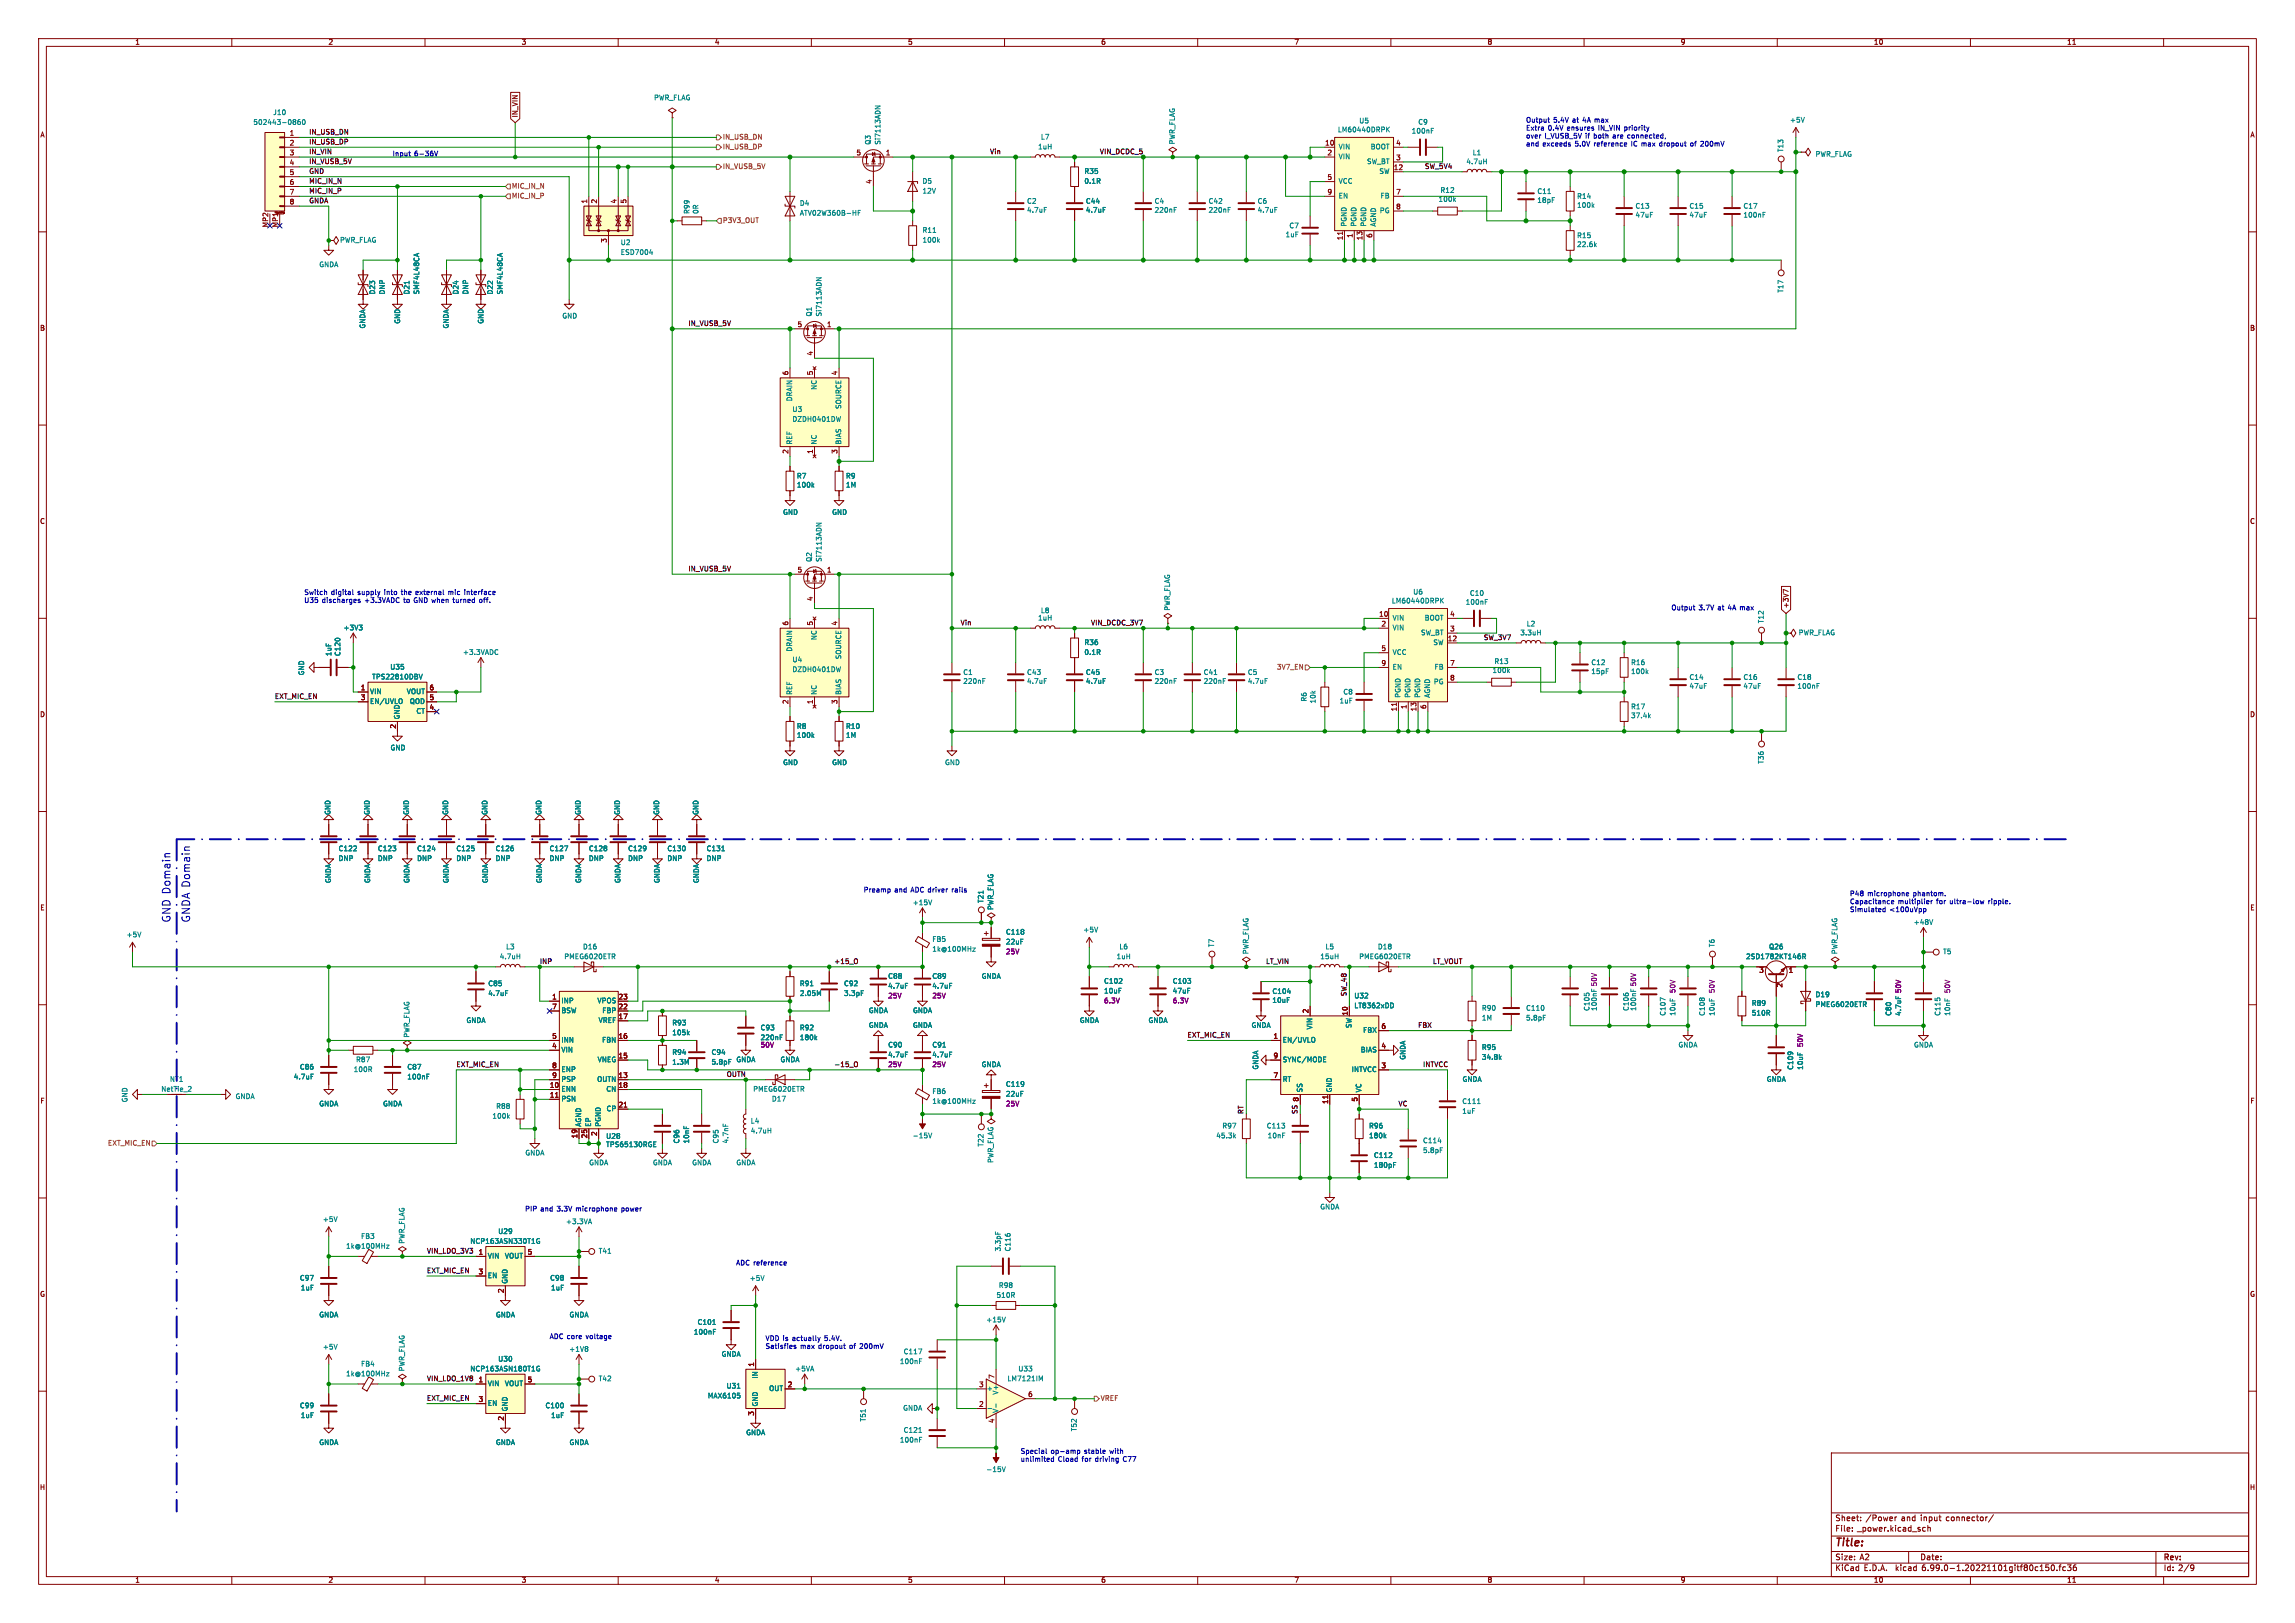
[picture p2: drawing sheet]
<svg xmlns="http://www.w3.org/2000/svg" width="594mm" height="420mm" viewBox="0 0 594 420" stroke-linecap="round" stroke-linejoin="round" font-family="sans-serif">
<defs><g id="words">
<g font-size="2.8" fill="#0000c2">
<text x="44.4" y="238.8" transform="rotate(-90 44.4 238.8)">GND Domain</text>
<text x="49.5" y="238.8" transform="rotate(-90 49.5 238.8)">GNDA Domain</text>
</g>
<text font-size="2.8" fill="#840000" x="475" y="400.3">Title:</text>
<g font-size="2.1" fill="#840000">
<text x="475" y="393.7">Sheet: /Power and input connector/</text>
<text x="475" y="396.4">File: _power.kicad_sch</text>
<text x="475" y="406.6">KiCad E.D.A. kicad 6.99.0-1.20221101gitf80c150.fc36</text>
<text x="475" y="403.8">Size: A2</text>
<text x="497" y="403.8">Date:</text>
<text x="560" y="403.8">Rev:</text>
<text x="560" y="406.6">Id: 2/9</text>
</g>
<g font-size="1.8" fill="#840000">
<text x="35" y="11.7">1</text>
<text x="85" y="11.7">2</text>
<text x="135" y="11.7">3</text>
<text x="185" y="11.7">4</text>
<text x="235" y="11.7">5</text>
<text x="285" y="11.7">6</text>
<text x="335" y="11.7">7</text>
<text x="385" y="11.7">8</text>
<text x="435" y="11.7">9</text>
<text x="485" y="11.7">10</text>
<text x="535" y="11.7">11</text>
<text x="10.3" y="35.6">A</text>
<text x="75.1" y="35.3">1</text>
<text x="134.1" y="30.4" transform="rotate(-90 134.1 30.4)">IN_VIN</text>
<text x="582.4" y="35.6">A</text>
<text x="75.1" y="37.8">2</text>
<text x="75.1" y="40.4">3</text>
<text x="221.8" y="40.4">5</text>
<text x="229.4" y="40.4">1</text>
<text x="343.2" y="37.8">10</text>
<text x="343.7" y="40.4">2</text>
<text x="361.5" y="41.7">3</text>
<text x="361.5" y="37.8">4</text>
<text x="75.1" y="42.9">4</text>
<text x="75.1" y="45.5">5</text>
<text x="225.8" y="47.5" transform="rotate(-90 225.8 47.5)">4</text>
<text x="343.7" y="46.7">5</text>
<text x="361" y="44.2">12</text>
<text x="75.1" y="48">6</text>
<text x="75.1" y="50.5">7</text>
<text x="75.1" y="53.1">8</text>
<text x="152.1" y="52.6" transform="rotate(-90 152.1 52.6)">1</text>
<text x="154.7" y="52.6" transform="rotate(-90 154.7 52.6)">2</text>
<text x="159.8" y="52.6" transform="rotate(-90 159.8 52.6)">4</text>
<text x="162.3" y="52.6" transform="rotate(-90 162.3 52.6)">5</text>
<text x="343.7" y="50.5">9</text>
<text x="361.5" y="50.5">7</text>
<text x="69.6" y="58.7" transform="rotate(-90 69.6 58.7)">MP2</text>
<text x="72.1" y="58.7" transform="rotate(-90 72.1 58.7)">MP1</text>
<text x="361.5" y="54.4">8</text>
<text x="157.2" y="62.7" transform="rotate(-90 157.2 62.7)">3</text>
<text x="347.7" y="61.9" transform="rotate(-90 347.7 61.9)">11</text>
<text x="350.3" y="61.5" transform="rotate(-90 350.3 61.5)">1</text>
<text x="352.8" y="61.9" transform="rotate(-90 352.8 61.9)">13</text>
<text x="355.3" y="61.5" transform="rotate(-90 355.3 61.5)">6</text>
<text x="10.3" y="85.6">B</text>
<text x="206.5" y="84.8">5</text>
<text x="214.1" y="84.8">1</text>
<text x="582.4" y="85.6">B</text>
<text x="210.6" y="91.9" transform="rotate(-90 210.6 91.9)">4</text>
<text x="204.2" y="97" transform="rotate(-90 204.2 97)">6</text>
<text x="210.6" y="97" transform="rotate(-90 210.6 97)">5</text>
<text x="216.9" y="97" transform="rotate(-90 216.9 97)">4</text>
<text x="204.2" y="117.3" transform="rotate(-90 204.2 117.3)">2</text>
<text x="210.6" y="117.3" transform="rotate(-90 210.6 117.3)">1</text>
<text x="216.9" y="117.3" transform="rotate(-90 216.9 117.3)">3</text>
<text x="10.3" y="135.7">C</text>
<text x="582.4" y="135.7">C</text>
<text x="206.5" y="148.3">5</text>
<text x="214.1" y="148.3">1</text>
<text x="210.6" y="155.4" transform="rotate(-90 210.6 155.4)">4</text>
<text x="204.2" y="161.8" transform="rotate(-90 204.2 161.8)">6</text>
<text x="210.6" y="161.8" transform="rotate(-90 210.6 161.8)">5</text>
<text x="216.9" y="161.8" transform="rotate(-90 216.9 161.8)">4</text>
<text x="357.2" y="159.8">10</text>
<text x="375.4" y="159.8">4</text>
<text x="463" y="157.4" transform="rotate(-90 463 157.4)">+3V7</text>
<text x="357.6" y="162.3">2</text>
<text x="374.9" y="166.1">12</text>
<text x="375.4" y="163.6">3</text>
<text x="357.6" y="168.7">5</text>
<text x="357.6" y="172.5">9</text>
<text x="375.4" y="172.5">7</text>
<text x="93.5" y="178.8">1</text>
<text x="111.3" y="178.8">6</text>
<text x="375.4" y="176.3">8</text>
<text x="10.3" y="185.7">D</text>
<text x="93.5" y="181.4">3</text>
<text x="111.3" y="183.9">4</text>
<text x="111.3" y="181.4">5</text>
<text x="204.2" y="182.1" transform="rotate(-90 204.2 182.1)">2</text>
<text x="210.6" y="182.1" transform="rotate(-90 210.6 182.1)">1</text>
<text x="216.9" y="182.1" transform="rotate(-90 216.9 182.1)">3</text>
<text x="361.7" y="183.9" transform="rotate(-90 361.7 183.9)">11</text>
<text x="364.2" y="183.4" transform="rotate(-90 364.2 183.4)">1</text>
<text x="366.8" y="183.9" transform="rotate(-90 366.8 183.9)">13</text>
<text x="369.3" y="183.4" transform="rotate(-90 369.3 183.4)">6</text>
<text x="582.4" y="185.7">D</text>
<text x="102.6" y="188.5" transform="rotate(-90 102.6 188.5)">2</text>
<text x="10.4" y="235.7">E</text>
<text x="582.4" y="235.7">E</text>
<text x="455.4" y="251.7">3</text>
<text x="463.1" y="251.7">1</text>
<text x="461.3" y="255.4" transform="rotate(-90 461.3 255.4)">2</text>
<text x="143" y="258.8">1</text>
<text x="143" y="261.4">7</text>
<text x="160.3" y="263.9">17</text>
<text x="160.3" y="261.4">22</text>
<text x="160.3" y="258.8">23</text>
<text x="338.8" y="262.1" transform="rotate(-90 338.8 262.1)">2</text>
<text x="349" y="262.6" transform="rotate(-90 349 262.6)">10</text>
<text x="143" y="269">5</text>
<text x="160.3" y="269">16</text>
<text x="329.7" y="269">1</text>
<text x="357.6" y="266.4">6</text>
<text x="143" y="271.5">4</text>
<text x="160.3" y="274.1">15</text>
<text x="329.7" y="274.1">9</text>
<text x="357.6" y="271.5">4</text>
<text x="142.5" y="281.7">10</text>
<text x="143" y="276.6">8</text>
<text x="143" y="279.1">9</text>
<text x="160.3" y="279.1">13</text>
<text x="160.3" y="281.7">18</text>
<text x="329.7" y="279.1">7</text>
<text x="357.6" y="276.6">3</text>
<text x="10.4" y="285.6">F</text>
<text x="142.5" y="284.2">11</text>
<text x="160.3" y="286.8">21</text>
<text x="336.3" y="285" transform="rotate(-90 336.3 285)">8</text>
<text x="343.9" y="285.5" transform="rotate(-90 343.9 285.5)">11</text>
<text x="351.5" y="285" transform="rotate(-90 351.5 285)">5</text>
<text x="582.5" y="285.6">F</text>
<text x="154.7" y="293.9" transform="rotate(-90 154.7 293.9)">2</text>
<text x="149.6" y="294.4" transform="rotate(-90 149.6 294.4)">19</text>
<text x="152.1" y="294.4" transform="rotate(-90 152.1 294.4)">25</text>
<text x="124" y="324.9">1</text>
<text x="124" y="329.9">3</text>
<text x="136.7" y="324.9">5</text>
<text x="10.3" y="335.7">G</text>
<text x="130.6" y="334.5" transform="rotate(-90 130.6 334.5)">2</text>
<text x="582.3" y="335.7">G</text>
<text x="195.3" y="353.6" transform="rotate(-90 195.3 353.6)">1</text>
<text x="124" y="357.9">1</text>
<text x="136.7" y="357.9">5</text>
<text x="204" y="359.2">2</text>
<text x="253.5" y="359.2">3</text>
<text x="257.6" y="356.7" transform="rotate(-90 257.6 356.7)">7</text>
<text x="124" y="363">3</text>
<text x="253.5" y="364.2">2</text>
<text x="266.2" y="361.7">6</text>
<text x="130.6" y="367.5" transform="rotate(-90 130.6 367.5)">2</text>
<text x="195.3" y="366.3" transform="rotate(-90 195.3 366.3)">3</text>
<text x="257.6" y="368.2" transform="rotate(-90 257.6 368.2)">4</text>
<text x="10.3" y="385.6">H</text>
<text x="582.4" y="385.6">H</text>
<text x="35" y="409.6">1</text>
<text x="85" y="409.6">2</text>
<text x="135" y="409.6">3</text>
<text x="185" y="409.6">4</text>
<text x="235" y="409.6">5</text>
<text x="285" y="409.6">6</text>
<text x="335" y="409.6">7</text>
<text x="385" y="409.6">8</text>
<text x="435" y="409.6">9</text>
<text x="485" y="409.6">10</text>
<text x="535" y="409.6">11</text>
</g>
<g font-size="1.8" fill="#008484">
<text x="70.9" y="29.8">J10</text>
<text x="169" y="26">PWR_FLAG</text>
<text x="67.2" y="32.4">502443-0860</text>
<text x="346.8" y="34.3">LM60440DRPK</text>
<text x="351.9" y="32">U5</text>
<text x="365.7" y="34.6">100nF</text>
<text x="367.2" y="32.3">C9</text>
<text x="463.6" y="31.8">+5V</text>
<text x="225.4" y="37.4" transform="rotate(-90 225.4 37.4)">Q3</text>
<text x="228" y="37" transform="rotate(-90 228 37)">Si7113ADN</text>
<text x="268.8" y="38.7">1uH</text>
<text x="269.5" y="36.2">L7</text>
<text x="304.2" y="37.6" transform="rotate(-90 304.2 37.6)">PWR_FLAG</text>
<text x="346.5" y="38.7">VIN</text>
<text x="346.5" y="41.3">VIN</text>
<text x="354.6" y="38.7">BOOT</text>
<text x="381.2" y="40.3">L1</text>
<text x="461.6" y="39.2" transform="rotate(-90 461.6 39.2)">T13</text>
<text x="469.6" y="40.6">PWR_FLAG</text>
<text x="238.9" y="47.6">D5</text>
<text x="280.9" y="45.1">R35</text>
<text x="280.9" y="47.6">0.1R</text>
<text x="346.5" y="47.6">VCC</text>
<text x="353.5" y="42.5">SW_BT</text>
<text x="356.8" y="45.1">SW</text>
<text x="379.9" y="42.6">4.7uH</text>
<text x="207.1" y="53.3">D4</text>
<text x="238.9" y="50.2">12V</text>
<text x="265.9" y="52.8">C2</text>
<text x="281.3" y="52.8">C44</text>
<text x="298.9" y="52.8">C4</text>
<text x="313" y="52.8">C42</text>
<text x="325.6" y="52.8">C6</text>
<text x="346.5" y="51.4">EN</text>
<text x="357.3" y="51.4">FB</text>
<text x="372.7" y="52.3">100k</text>
<text x="373" y="50">R12</text>
<text x="398.1" y="50.3">C11</text>
<text x="398.1" y="52.6">18pF</text>
<text x="408.4" y="51.5">R14</text>
<text x="408.5" y="53.8">100k</text>
<text x="178.5" y="55.2" transform="rotate(-90 178.5 55.2)">R99</text>
<text x="180.8" y="55.3" transform="rotate(-90 180.8 55.3)">0R</text>
<text x="207.8" y="55.9">ATV02W360B-HF</text>
<text x="266.1" y="55.1">4.7uF</text>
<text x="281.4" y="55.1">4.7uF</text>
<text x="299.2" y="55.1">220nF</text>
<text x="313.2" y="55.1">220nF</text>
<text x="325.8" y="55.1">4.7uF</text>
<text x="333.8" y="59.2">C7</text>
<text x="348.6" y="58.7" transform="rotate(-90 348.6 58.7)">PGND</text>
<text x="351.2" y="58.7" transform="rotate(-90 351.2 58.7)">PGND</text>
<text x="353.7" y="58.7" transform="rotate(-90 353.7 58.7)">PGND</text>
<text x="356.2" y="58.7" transform="rotate(-90 356.2 58.7)">AGND</text>
<text x="357.1" y="55.2">PG</text>
<text x="423.5" y="54.1">C13</text>
<text x="423.5" y="56.4">47uF</text>
<text x="437.5" y="54.1">C15</text>
<text x="437.5" y="56.4">47uF</text>
<text x="451.4" y="54.1">C17</text>
<text x="451.6" y="56.4">100nF</text>
<text x="87.7" y="62.9">PWR_FLAG</text>
<text x="160.8" y="63.5">U2</text>
<text x="239" y="60.3">R11</text>
<text x="239.1" y="62.9">100k</text>
<text x="332.9" y="61.5">1uF</text>
<text x="408.4" y="61.7">R15</text>
<text x="408.6" y="64">22.6k</text>
<text x="82.5" y="69.2">GNDA</text>
<text x="161.1" y="66">ESD7004</text>
<text x="97.2" y="76" transform="rotate(-90 97.2 76)">D23</text>
<text x="99.7" y="76.1" transform="rotate(-90 99.7 76.1)">DNP</text>
<text x="106" y="76" transform="rotate(-90 106 76)">D21</text>
<text x="108.6" y="76" transform="rotate(-90 108.6 76)">SMF4L48CA</text>
<text x="118.7" y="76" transform="rotate(-90 118.7 76)">D24</text>
<text x="121.3" y="76.1" transform="rotate(-90 121.3 76.1)">DNP</text>
<text x="127.6" y="76" transform="rotate(-90 127.6 76)">D22</text>
<text x="130.2" y="76" transform="rotate(-90 130.2 76)">SMF4L48CA</text>
<text x="461.6" y="75.6" transform="rotate(-90 461.6 75.6)">T17</text>
<text x="103.6" y="83.8" transform="rotate(-90 103.6 83.8)">GND</text>
<text x="125.2" y="83.8" transform="rotate(-90 125.2 83.8)">GND</text>
<text x="145.5" y="82.5">GND</text>
<text x="210.2" y="81.8" transform="rotate(-90 210.2 81.8)">Q1</text>
<text x="212.7" y="81.5" transform="rotate(-90 212.7 81.5)">Si7113ADN</text>
<text x="94.6" y="85.2" transform="rotate(-90 94.6 85.2)">GNDA</text>
<text x="116.2" y="85.2" transform="rotate(-90 116.2 85.2)">GNDA</text>
<text x="211.5" y="100.9" transform="rotate(-90 211.5 100.9)">NC</text>
<text x="205.1" y="103.9" transform="rotate(-90 205.1 103.9)">DRAIN</text>
<text x="205.2" y="106.7">U3</text>
<text x="217.8" y="105.9" transform="rotate(-90 217.8 105.9)">SOURCE</text>
<text x="205.5" y="109.2">DZDH0401DW</text>
<text x="205.1" y="115.1" transform="rotate(-90 205.1 115.1)">REF</text>
<text x="211.5" y="115.1" transform="rotate(-90 211.5 115.1)">NC</text>
<text x="217.8" y="115.1" transform="rotate(-90 217.8 115.1)">BIAS</text>
<text x="206.3" y="123.9">R7</text>
<text x="219" y="123.9">R9</text>
<text x="206.6" y="126.2">100k</text>
<text x="219" y="126.2">1M</text>
<text x="202.6" y="133.3">GND</text>
<text x="215.3" y="133.3">GND</text>
<text x="210.2" y="145.3" transform="rotate(-90 210.2 145.3)">Q2</text>
<text x="212.7" y="145" transform="rotate(-90 212.7 145)">Si7113ADN</text>
<text x="365.9" y="153.9">U6</text>
<text x="380.6" y="154.3">C10</text>
<text x="268.8" y="160.7">1uH</text>
<text x="269.5" y="158.8">L8</text>
<text x="302.9" y="158.3" transform="rotate(-90 302.9 158.3)">PWR_FLAG</text>
<text x="360.4" y="160.7">VIN</text>
<text x="360.8" y="156.2">LM60440DRPK</text>
<text x="368.5" y="160.7">BOOT</text>
<text x="379.7" y="156.6">100nF</text>
<text x="456.6" y="161.1" transform="rotate(-90 456.6 161.1)">T12</text>
<text x="89.4" y="163.2">+3V3</text>
<text x="211.5" y="165.6" transform="rotate(-90 211.5 165.6)">NC</text>
<text x="280.9" y="167">R36</text>
<text x="360.4" y="163.2">VIN</text>
<text x="367.4" y="164.5">SW_BT</text>
<text x="370.8" y="167">SW</text>
<text x="393.8" y="164.5">3.3uH</text>
<text x="395.2" y="162.2">L2</text>
<text x="465.3" y="164.5">PWR_FLAG</text>
<text x="85.9" y="169.7" transform="rotate(-90 85.9 169.7)">1uF</text>
<text x="88.2" y="169.5" transform="rotate(-90 88.2 169.5)">C120</text>
<text x="101.2" y="173.4">U35</text>
<text x="120.2" y="169.5">+3.3VADC</text>
<text x="205.1" y="168.7" transform="rotate(-90 205.1 168.7)">DRAIN</text>
<text x="205.2" y="171.5">U4</text>
<text x="205.5" y="174">DZDH0401DW</text>
<text x="217.8" y="170.6" transform="rotate(-90 217.8 170.6)">SOURCE</text>
<text x="280.9" y="169.5">0.1R</text>
<text x="360.4" y="169.5">VCC</text>
<text x="360.4" y="173.4">EN</text>
<text x="371.3" y="173.4">FB</text>
<text x="387" y="171.9">R13</text>
<text x="412.1" y="172.2">C12</text>
<text x="422.4" y="172.2">R16</text>
<text x="78.8" y="174.8" transform="rotate(-90 78.8 174.8)">GND</text>
<text x="95.8" y="179.7">VIN</text>
<text x="96.8" y="175.9">TPS22810DBV</text>
<text x="105.1" y="179.7">VOUT</text>
<text x="205.1" y="179.8" transform="rotate(-90 205.1 179.8)">REF</text>
<text x="211.5" y="179.8" transform="rotate(-90 211.5 179.8)">NC</text>
<text x="217.8" y="179.8" transform="rotate(-90 217.8 179.8)">BIAS</text>
<text x="249.4" y="174.7">C1</text>
<text x="249.7" y="177">220nF</text>
<text x="266" y="174.7">C43</text>
<text x="266.1" y="177">4.7uF</text>
<text x="281.3" y="174.7">C45</text>
<text x="281.4" y="177">4.7uF</text>
<text x="298.9" y="174.7">C3</text>
<text x="299.2" y="177">220nF</text>
<text x="311.7" y="174.7">C41</text>
<text x="311.9" y="177">220nF</text>
<text x="323.1" y="174.7">C5</text>
<text x="323.3" y="177">4.7uF</text>
<text x="347.8" y="179.8">C8</text>
<text x="371.1" y="177.2">PG</text>
<text x="386.7" y="174.2">100k</text>
<text x="412.1" y="174.5">15pF</text>
<text x="422.5" y="174.5">100k</text>
<text x="437.5" y="176">C14</text>
<text x="437.5" y="178.3">47uF</text>
<text x="451.4" y="176">C16</text>
<text x="451.5" y="178.3">47uF</text>
<text x="465.4" y="176">C18</text>
<text x="465.6" y="178.3">100nF</text>
<text x="95.8" y="182.2">EN/UVLO</text>
<text x="106" y="182.2">QOD</text>
<text x="107.6" y="184.8">CT</text>
<text x="338.3" y="181.5" transform="rotate(-90 338.3 181.5)">R6</text>
<text x="340.6" y="181.8" transform="rotate(-90 340.6 181.8)">10k</text>
<text x="346.8" y="182.1">1uF</text>
<text x="362.6" y="180.6" transform="rotate(-90 362.6 180.6)">PGND</text>
<text x="365.1" y="180.6" transform="rotate(-90 365.1 180.6)">PGND</text>
<text x="367.7" y="180.6" transform="rotate(-90 367.7 180.6)">PGND</text>
<text x="370.2" y="180.6" transform="rotate(-90 370.2 180.6)">AGND</text>
<text x="422.4" y="183.6">R17</text>
<text x="422.6" y="185.9">37.4k</text>
<text x="103.5" y="186.2" transform="rotate(-90 103.5 186.2)">GND</text>
<text x="206.3" y="188.7">R8</text>
<text x="206.6" y="191">100k</text>
<text x="219" y="191">1M</text>
<text x="219.2" y="188.7">R10</text>
<text x="101" y="194.3">GND</text>
<text x="456.6" y="197.5" transform="rotate(-90 456.6 197.5)">T36</text>
<text x="202.6" y="198.1">GND</text>
<text x="215.3" y="198.1">GND</text>
<text x="244.5" y="198.1">GND</text>
<text x="85.6" y="210.9" transform="rotate(-90 85.6 210.9)">GND</text>
<text x="95.8" y="210.9" transform="rotate(-90 95.8 210.9)">GND</text>
<text x="105.9" y="210.9" transform="rotate(-90 105.9 210.9)">GND</text>
<text x="116.1" y="210.9" transform="rotate(-90 116.1 210.9)">GND</text>
<text x="126.2" y="210.9" transform="rotate(-90 126.2 210.9)">GND</text>
<text x="140.2" y="210.9" transform="rotate(-90 140.2 210.9)">GND</text>
<text x="150.4" y="210.9" transform="rotate(-90 150.4 210.9)">GND</text>
<text x="160.5" y="210.9" transform="rotate(-90 160.5 210.9)">GND</text>
<text x="170.7" y="210.9" transform="rotate(-90 170.7 210.9)">GND</text>
<text x="180.8" y="210.9" transform="rotate(-90 180.8 210.9)">GND</text>
<text x="88" y="220.3">C122</text>
<text x="98.1" y="220.3">C123</text>
<text x="108.3" y="220.3">C124</text>
<text x="118.4" y="220.3">C125</text>
<text x="128.6" y="220.3">C126</text>
<text x="142.6" y="220.3">C127</text>
<text x="152.7" y="220.3">C128</text>
<text x="162.9" y="220.3">C129</text>
<text x="173" y="220.3">C130</text>
<text x="183.2" y="220.3">C131</text>
<text x="87.7" y="222.9">DNP</text>
<text x="97.9" y="222.9">DNP</text>
<text x="108" y="222.9">DNP</text>
<text x="118.2" y="222.9">DNP</text>
<text x="128.3" y="222.9">DNP</text>
<text x="142.3" y="222.9">DNP</text>
<text x="152.5" y="222.9">DNP</text>
<text x="162.6" y="222.9">DNP</text>
<text x="172.8" y="222.9">DNP</text>
<text x="182.9" y="222.9">DNP</text>
<text x="85.7" y="228.7" transform="rotate(-90 85.7 228.7)">GNDA</text>
<text x="95.9" y="228.7" transform="rotate(-90 95.9 228.7)">GNDA</text>
<text x="106" y="228.7" transform="rotate(-90 106 228.7)">GNDA</text>
<text x="116.2" y="228.7" transform="rotate(-90 116.2 228.7)">GNDA</text>
<text x="126.4" y="228.7" transform="rotate(-90 126.4 228.7)">GNDA</text>
<text x="140.3" y="228.7" transform="rotate(-90 140.3 228.7)">GNDA</text>
<text x="150.5" y="228.7" transform="rotate(-90 150.5 228.7)">GNDA</text>
<text x="160.7" y="228.7" transform="rotate(-90 160.7 228.7)">GNDA</text>
<text x="170.8" y="228.7" transform="rotate(-90 170.8 228.7)">GNDA</text>
<text x="181" y="228.7" transform="rotate(-90 181 228.7)">GNDA</text>
<text x="254.6" y="233.5" transform="rotate(-90 254.6 233.5)">T21</text>
<text x="236.7" y="234.3">+15V</text>
<text x="257.2" y="235.8" transform="rotate(-90 257.2 235.8)">PWR_FLAG</text>
<text x="495.7" y="239.4">+48V</text>
<text x="33.1" y="242.6">+5V</text>
<text x="131" y="245.7">L3</text>
<text x="151.1" y="245.7">D16</text>
<text x="241.4" y="243.8">FB5</text>
<text x="260.6" y="244.5">22uF</text>
<text x="260.7" y="241.9">C118</text>
<text x="280.7" y="241.4">+5V</text>
<text x="289.8" y="245.7">L6</text>
<text x="314.3" y="245.1" transform="rotate(-90 314.3 245.1)">T7</text>
<text x="343.1" y="245.7">L5</text>
<text x="356.8" y="245.7">D18</text>
<text x="443.9" y="245.1" transform="rotate(-90 443.9 245.1)">T6</text>
<text x="458.1" y="245.7">Q26</text>
<text x="129.7" y="248.3">4.7uH</text>
<text x="146.4" y="248.3">PMEG6020ETR</text>
<text x="241.8" y="246.3">1k@100MHz</text>
<text x="289.2" y="248.3">1uH</text>
<text x="323.2" y="247.2" transform="rotate(-90 323.2 247.2)">PWR_FLAG</text>
<text x="342" y="248.3">15uH</text>
<text x="352.1" y="248.3">PMEG6020ETR</text>
<text x="452.8" y="248.3">2SD1782KT146R</text>
<text x="475.6" y="247.2" transform="rotate(-90 475.6 247.2)">PWR_FLAG</text>
<text x="503" y="247">T5</text>
<text x="126.6" y="255.3">C85</text>
<text x="126.7" y="257.8">4.7uF</text>
<text x="207.2" y="255.3">R91</text>
<text x="207.4" y="257.8">2.05M</text>
<text x="218.7" y="255.3">C92</text>
<text x="218.8" y="257.8">3.3pF</text>
<text x="230.1" y="253.4">C88</text>
<text x="230.2" y="255.9">4.7uF</text>
<text x="241.5" y="253.4">C89</text>
<text x="241.6" y="255.9">4.7uF</text>
<text x="253.9" y="253.4">GNDA</text>
<text x="286" y="257.2">10uF</text>
<text x="286.1" y="254.6">C102</text>
<text x="303.8" y="257.2">47uF</text>
<text x="303.9" y="254.6">C103</text>
<text x="329.6" y="257.3">C104</text>
<text x="145.3" y="259.7">INP</text>
<text x="145.3" y="262.3">BSW</text>
<text x="154.6" y="259.7">VPOS</text>
<text x="156" y="262.3">FBP</text>
<text x="224.7" y="262.3">GNDA</text>
<text x="236.2" y="262.3">GNDA</text>
<text x="329.6" y="259.6">10uF</text>
<text x="350.8" y="258.4">U32</text>
<text x="350.9" y="261">LT8362xDD</text>
<text x="383.8" y="261.6">R90</text>
<text x="395.3" y="261.6">C110</text>
<text x="411.5" y="261.3" transform="rotate(-90 411.5 261.3)">C105</text>
<text x="421.6" y="261.3" transform="rotate(-90 421.6 261.3)">C106</text>
<text x="431.2" y="262.6" transform="rotate(-90 431.2 262.6)">C107</text>
<text x="433.7" y="262.6" transform="rotate(-90 433.7 262.6)">10uF</text>
<text x="441.3" y="262.6" transform="rotate(-90 441.3 262.6)">C108</text>
<text x="443.9" y="262.6" transform="rotate(-90 443.9 262.6)">10uF</text>
<text x="453.6" y="260.4">R89</text>
<text x="453.7" y="262.9">510R</text>
<text x="470.1" y="258.1">D19</text>
<text x="470.2" y="260.7">PMEG6020ETR</text>
<text x="489.6" y="262.7" transform="rotate(-90 489.6 262.7)">C80</text>
<text x="502.3" y="262.6" transform="rotate(-90 502.3 262.6)">C115</text>
<text x="504.8" y="262.6" transform="rotate(-90 504.8 262.6)">10nF</text>
<text x="106" y="268.8" transform="rotate(-90 106 268.8)">PWR_FLAG</text>
<text x="120.6" y="264.8">GNDA</text>
<text x="145.3" y="269.9">INN</text>
<text x="154.8" y="264.8">VREF</text>
<text x="155.9" y="269.9">FBN</text>
<text x="174.2" y="265.4">R93</text>
<text x="174.3" y="268">105k</text>
<text x="197.1" y="266.7">C93</text>
<text x="197.2" y="269.2">220nF</text>
<text x="207.2" y="266.7">R92</text>
<text x="207.4" y="269.2">180k</text>
<text x="224.7" y="266.1">GNDA</text>
<text x="236.2" y="266.1">GNDA</text>
<text x="279.3" y="264.8">GNDA</text>
<text x="297.1" y="264.8">GNDA</text>
<text x="323.8" y="266.1">GNDA</text>
<text x="332" y="269.9">EN/UVLO</text>
<text x="339.7" y="266.3" transform="rotate(-90 339.7 266.3)">VIN</text>
<text x="349.9" y="266.2" transform="rotate(-90 349.9 266.2)">SW</text>
<text x="352.8" y="267.3">FBX</text>
<text x="383.6" y="264.2">1M</text>
<text x="395.3" y="264.2">5.8pF</text>
<text x="92.4" y="275">R87</text>
<text x="145.3" y="272.4">VIN</text>
<text x="154.5" y="275">VNEG</text>
<text x="174.2" y="273.1">R94</text>
<text x="174.3" y="275.6">1.3M</text>
<text x="184.4" y="273.1">C94</text>
<text x="184.5" y="275.6">5.8pF</text>
<text x="190.4" y="275">GNDA</text>
<text x="201.9" y="275">GNDA</text>
<text x="230.1" y="271.1">C90</text>
<text x="230.2" y="273.7">4.7uF</text>
<text x="241.5" y="271.1">C91</text>
<text x="241.6" y="273.7">4.7uF</text>
<text x="332" y="275">SYNC/MODE</text>
<text x="352.1" y="272.4">BIAS</text>
<text x="363.9" y="274.4" transform="rotate(-90 363.9 274.4)">GNDA</text>
<text x="383.8" y="271.8">R95</text>
<text x="383.9" y="274.3">34.8k</text>
<text x="434.3" y="271.1">GNDA</text>
<text x="495.2" y="271.1">GNDA</text>
<text x="44" y="280">NT1</text>
<text x="76.3" y="279.4">4.7uF</text>
<text x="77.8" y="276.9">C86</text>
<text x="91.9" y="277.5">100R</text>
<text x="105.6" y="276.9">C87</text>
<text x="105.8" y="279.4">100nF</text>
<text x="145.3" y="277.5">ENP</text>
<text x="145.3" y="280">PSP</text>
<text x="154.5" y="280">OUTN</text>
<text x="253.9" y="276.2">GNDA</text>
<text x="260.7" y="281.3">C119</text>
<text x="325.8" y="276.9" transform="rotate(-90 325.8 276.9)">GNDA</text>
<text x="332" y="280">RT</text>
<text x="349.8" y="277.5">INTVCC</text>
<text x="378.4" y="280">GNDA</text>
<text x="457.1" y="280">GNDA</text>
<text x="464.2" y="276.5" transform="rotate(-90 464.2 276.5)">C109</text>
<text x="466.7" y="276.6" transform="rotate(-90 466.7 276.6)">10uF</text>
<text x="33.1" y="285.3" transform="rotate(-90 33.1 285.3)">GND</text>
<text x="42" y="282.6">NetTie_2</text>
<text x="60.8" y="284.5">GNDA</text>
<text x="82.5" y="286.4">GNDA</text>
<text x="99" y="286.4">GNDA</text>
<text x="128.6" y="287">R88</text>
<text x="145.3" y="282.6">ENN</text>
<text x="145.3" y="285.1">PSN</text>
<text x="157" y="282.6">CN</text>
<text x="157.1" y="287.7">CP</text>
<text x="195.3" y="282.6">PMEG6020ETR</text>
<text x="200" y="285.1">D17</text>
<text x="241.4" y="283.2">FB6</text>
<text x="241.8" y="285.7">1k@100MHz</text>
<text x="260.6" y="283.8">22uF</text>
<text x="337.2" y="282.7" transform="rotate(-90 337.2 282.7)">SS</text>
<text x="344.8" y="282.7" transform="rotate(-90 344.8 282.7)">GND</text>
<text x="352.4" y="282.7" transform="rotate(-90 352.4 282.7)">VC</text>
<text x="378.8" y="285.8">C111</text>
<text x="127.8" y="289.6">100k</text>
<text x="150.5" y="291.6" transform="rotate(-90 150.5 291.6)">AGND</text>
<text x="153" y="291.6" transform="rotate(-90 153 291.6)">EP</text>
<text x="155.6" y="291.6" transform="rotate(-90 155.6 291.6)">PGND</text>
<text x="194.4" y="290.8">L4</text>
<text x="194.6" y="293.4">4.7uH</text>
<text x="316.6" y="292.1">R97</text>
<text x="328.2" y="292.1">C113</text>
<text x="354.5" y="292.1">R96</text>
<text x="378.6" y="288.3">1uF</text>
<text x="135.8" y="299.1">GNDA</text>
<text x="157.1" y="294.8">U28</text>
<text x="157.4" y="296.9">TPS65130RGE</text>
<text x="175.9" y="295.7" transform="rotate(-90 175.9 295.7)">C96</text>
<text x="178.4" y="295.7" transform="rotate(-90 178.4 295.7)">10nF</text>
<text x="186.1" y="295.7" transform="rotate(-90 186.1 295.7)">C95</text>
<text x="188.6" y="295.6" transform="rotate(-90 188.6 295.6)">4.7nF</text>
<text x="236.9" y="294.6">-15V</text>
<text x="254.6" y="296.6" transform="rotate(-90 254.6 296.6)">T22</text>
<text x="315.2" y="294.6">45.3k</text>
<text x="328.4" y="294.6">10nF</text>
<text x="354.7" y="294.6">180k</text>
<text x="355.9" y="299.7">C112</text>
<text x="368.6" y="298.5">5.8pF</text>
<text x="368.6" y="295.9">C114</text>
<text x="152.3" y="301.6">GNDA</text>
<text x="168.8" y="301.6">GNDA</text>
<text x="179" y="301.6">GNDA</text>
<text x="190.4" y="301.6">GNDA</text>
<text x="257.2" y="301.2" transform="rotate(-90 257.2 301.2)">PWR_FLAG</text>
<text x="356" y="302.3">180pF</text>
<text x="83.9" y="316.3">+5V</text>
<text x="146.9" y="316.9">+3.3VA</text>
<text x="341.6" y="313.1">GNDA</text>
<text x="90.1" y="323.2">1k@100MHz</text>
<text x="93.5" y="320.7">FB3</text>
<text x="104.8" y="322.1" transform="rotate(-90 104.8 322.1)">PWR_FLAG</text>
<text x="122.4" y="321.9">NCP163ASN330T1G</text>
<text x="129.2" y="319.4">U29</text>
<text x="259.1" y="323.5" transform="rotate(-90 259.1 323.5)">3.3pF</text>
<text x="261.6" y="323.5" transform="rotate(-90 261.6 323.5)">C116</text>
<text x="126.2" y="325.8">VIN</text>
<text x="130.5" y="325.8">VOUT</text>
<text x="155.1" y="324.5">T41</text>
<text x="77.8" y="331.5">C97</text>
<text x="78" y="334">1uF</text>
<text x="126.2" y="330.8">EN</text>
<text x="131.4" y="332.2" transform="rotate(-90 131.4 332.2)">GND</text>
<text x="142.6" y="331.5">C98</text>
<text x="142.8" y="334">1uF</text>
<text x="194.4" y="331.5">+5V</text>
<text x="258.2" y="335.9">510R</text>
<text x="258.7" y="333.4">R98</text>
<text x="82.5" y="341">GNDA</text>
<text x="128.2" y="341">GNDA</text>
<text x="147.3" y="341">GNDA</text>
<text x="179.9" y="345.4">100nF</text>
<text x="180.9" y="342.9">C101</text>
<text x="255.7" y="342.3">+15V</text>
<text x="83.9" y="349.3">+5V</text>
<text x="93.5" y="353.7">FB4</text>
<text x="129.2" y="352.4">U30</text>
<text x="147.8" y="349.9">+1V8</text>
<text x="186.6" y="351.2">GNDA</text>
<text x="233.3" y="353.1">100nF</text>
<text x="234.2" y="350.5">C117</text>
<text x="90.1" y="356.2">1k@100MHz</text>
<text x="104.8" y="355.1" transform="rotate(-90 104.8 355.1)">PWR_FLAG</text>
<text x="122.4" y="355">NCP163ASN180T1G</text>
<text x="126.2" y="358.8">VIN</text>
<text x="130.5" y="358.8">VOUT</text>
<text x="155.1" y="357.5">T42</text>
<text x="188.3" y="359.4">U31</text>
<text x="196.2" y="356.6" transform="rotate(-90 196.2 356.6)">IN</text>
<text x="206" y="355">+5VA</text>
<text x="261.2" y="357.5">LM7121IM</text>
<text x="263.8" y="355">U33</text>
<text x="77.8" y="364.5">C99</text>
<text x="126.2" y="363.9">EN</text>
<text x="131.4" y="365.3" transform="rotate(-90 131.4 365.3)">GND</text>
<text x="141.5" y="364.5">C100</text>
<text x="183.6" y="362">MAX6105</text>
<text x="196.2" y="364" transform="rotate(-90 196.2 364)">GND</text>
<text x="199" y="360">OUT</text>
<text x="233.6" y="365.1">GNDA</text>
<text x="255.4" y="360">+</text>
<text x="258.4" y="365.6" transform="rotate(-90 258.4 365.6)">V-</text>
<text x="258.4" y="360.5" transform="rotate(-90 258.4 360.5)">V+</text>
<text x="78" y="367">1uF</text>
<text x="142.8" y="367">1uF</text>
<text x="193" y="371.5">GNDA</text>
<text x="224.2" y="367.7" transform="rotate(-90 224.2 367.7)">T51</text>
<text x="234.2" y="370.8">C121</text>
<text x="278.8" y="370.2" transform="rotate(-90 278.8 370.2)">T52</text>
<text x="82.5" y="374">GNDA</text>
<text x="128.2" y="374">GNDA</text>
<text x="147.3" y="374">GNDA</text>
<text x="233.3" y="373.4">100nF</text>
<text x="255.9" y="381">-15V</text>
</g>
<g font-size="1.8">
<text x="80" y="35">IN_USB_DN</text>
<text x="80" y="40.1">IN_VIN</text>
<text x="80" y="37.6">IN_USB_DP</text>
<text x="256.3" y="40.1">Vin</text>
<text x="284.9" y="40.1">VIN_DCDC_5</text>
<text x="80" y="45.2">GND</text>
<text x="80" y="47.7">MIC_IN_N</text>
<text x="80" y="42.6">IN_VUSB_5V</text>
<text x="368.9" y="43.9">SW_5V4</text>
<text x="80" y="52.8">GNDA</text>
<text x="80" y="50.3">MIC_IN_P</text>
<text x="178.4" y="84.5">IN_VUSB_5V</text>
<text x="178.4" y="148">IN_VUSB_5V</text>
<text x="248.7" y="162">Vin</text>
<text x="282.7" y="162">VIN_DCDC_3V7</text>
<text x="384.2" y="165.8">SW_3V7</text>
<text x="71.1" y="181.1">EXT_MIC_EN</text>
<text x="139.7" y="249.7">INP</text>
<text x="215.9" y="249.7">+15_O</text>
<text x="327.7" y="249.7">LT_VIN</text>
<text x="370.8" y="249.7">LT_VOUT</text>
<text x="348.7" y="257.8" transform="rotate(-90 348.7 257.8)">SW_48</text>
<text x="307.3" y="268.7">EXT_MIC_EN</text>
<text x="367" y="266.2">FBX</text>
<text x="118.1" y="276.3">EXT_MIC_EN</text>
<text x="188" y="278.9">OUTN</text>
<text x="215.9" y="276.3">-15_O</text>
<text x="368.3" y="276.3">INTVCC</text>
<text x="361.9" y="286.5">VC</text>
<text x="322" y="288.3" transform="rotate(-90 322 288.3)">RT</text>
<text x="110.5" y="324.6">VIN_LDO_3V3</text>
<text x="110.5" y="329.7">EXT_MIC_EN</text>
<text x="110.5" y="357.6">VIN_LDO_1V8</text>
<text x="110.5" y="362.7">EXT_MIC_EN</text>
</g>
<g font-size="1.8" fill="#0000c2">
<text x="395" y="31.9">Output 5.4V at 4A max</text>
<text x="395" y="34">Extra 0.4V ensures IN_VIN priority</text>
<text x="101.6" y="40.6">Input 6-36V</text>
<text x="395" y="36">over I_VUSB_5V if both are connected,</text>
<text x="395" y="38.1">and exceeds 5.0V reference IC max dropout of 200mV</text>
<text x="78.7" y="154.2">Switch digital supply into the external mic interface</text>
<text x="78.7" y="156.2">U35 discharges +3.3VADC to GND when turned off.</text>
<text x="435.3" y="158.1">Output 3.7V at 4A max</text>
<text x="223.5" y="231.1">Preamp and ADC driver rails</text>
<text x="478.8" y="232.1">P48 microphone phantom.</text>
<text x="478.8" y="234.2">Capacitance multiplier for ultra-low ripple.</text>
<text x="478.8" y="236.2">Simulated &lt;100uVpp</text>
<text x="135.9" y="313.7">PIP and 3.3V microphone power</text>
<text x="190.5" y="327.7">ADC reference</text>
<text x="142.2" y="346.7">ADC core voltage</text>
<text x="198.1" y="347.2">VDD is actually 5.4V.</text>
<text x="198.1" y="349.3">Satisfies max dropout of 200mV</text>
<text x="264.2" y="376.4">Special op-amp stable with</text>
<text x="264.2" y="378.5">unlimited Cload for driving C77</text>
</g>
<g font-size="1.8" fill="#848400">
<text x="187.1" y="36.2">IN_USB_DN</text>
<text x="187.1" y="38.7">IN_USB_DP</text>
<text x="187.1" y="43.8">IN_VUSB_5V</text>
<text x="132.5" y="48.9">MIC_IN_N</text>
<text x="132.5" y="51.4">MIC_IN_P</text>
<text x="187.1" y="57.8">P3V3_OUT</text>
<text x="330.9" y="173.4">3V7_EN</text>
<text x="27.9" y="296.5">EXT_MIC_EN</text>
<text x="284.9" y="362.6">VREF</text>
</g>
<g font-size="1.8" fill="#840084">
<text x="260.5" y="247">25V</text>
<text x="433.7" y="256.8" transform="rotate(-90 433.7 256.8)">50V</text>
<text x="443.9" y="256.8" transform="rotate(-90 443.9 256.8)">50V</text>
<text x="504.8" y="256.8" transform="rotate(-90 504.8 256.8)">50V</text>
<text x="230" y="258.4">25V</text>
<text x="241.5" y="258.4">25V</text>
<text x="286" y="259.7">6.3V</text>
<text x="303.8" y="259.7">6.3V</text>
<text x="413.4" y="261.3" transform="rotate(-90 413.4 261.3)">100nF 50V</text>
<text x="423.5" y="261.3" transform="rotate(-90 423.5 261.3)">100nF 50V</text>
<text x="492.1" y="262.6" transform="rotate(-90 492.1 262.6)">4.7uF 50V</text>
<text x="197" y="271.1">50V</text>
<text x="466.7" y="270.8" transform="rotate(-90 466.7 270.8)">50V</text>
<text x="230" y="276.2">25V</text>
<text x="241.5" y="276.2">25V</text>
<text x="260.5" y="286.4">25V</text>
</g>
<text font-size="1.8" fill="#008400" x="336" y="288.3" transform="rotate(-90 336 288.3)">SS 8</text>
<text font-size=".5" fill="#840000" x="71.2" y="55.2">Mounting</text>
</g></defs>
<g fill="none" stroke="#840000" stroke-width=".26">
<path d="M10 10h574v400h-574zM12 12h570v396h-570zM60 10v2M110 10v2M160 10v2M210 10v2M260 10v2M310 10v2M360 10v2M410 10v2M460 10v2M510 10v2"/>
<path d="M560 10v2M225.8 39.5l.6 .4-.6 .4zM226.3 39.4l.3 1M303.5 39.4l1-.7-1-.6-1 .6 1 .7v1.2M10 60h2M203.2 52.8v.5h2.5v.5M203.2 50.8h2.5l-2.5 5.1h2.5zM204.5 49.5v7.7M221 40.6h3.3M223.8 42.4h1M224.2 42.9h3.8M224.3 42.4v-2.5h3.5v2.5"/>
<path d="M225.6 42.4h1M226.1 42.9v5.4M227.3 42.4h1M231.1 40.6h-5v1.8M262.9 49.5v2.8M262.9 54.4v2.8M266.7 40.6h1.3l.2-.4 .4-.2 .5 .2 .1 .4 .2-.4 .5-.2 .4 .2 .2 .4 .2-.4 .4-.2 .5 .2 .2 .4 .2-.4 .4-.2 .5 .2 .1 .4h1.3M277.1 43.2h2v5.1h-2zM278.1 41.9v1.3M278.1 48.3v4M278.1 54.4v2.8M303.5 40.6h.1"/>
<path d="M582 60h2M85.1 62.2h1.3l.6-1 .6 1-.6 1-.6-1M85.1 62.2h.1M85.1 63.5v1.3h1.3l-1.3 1.2-1.3-1.2h1.3M92.7 73.2v.5h2.5v.5M92.7 71.1h2.5l-2.5 5.1h2.5zM94 69.9v8.8h1.2l-1.2 1.3-1.3-1.3h1.3M101.6 73.2v.5h2.5v.5M101.6 71.1h2.5l-2.5 5.1h2.5zM102.9 69.9v8.8h1.2l-1.2 1.3-1.3-1.3h1.3M114.3 73.2v.5h2.5v.5M114.3 71.1h2.5l-2.5 5.1h2.5z"/>
<path d="M115.6 69.9v8.8h1.2l-1.2 1.3-1.3-1.3h1.3M123.2 73.2v.5h2.5v.5M123.2 71.1h2.5l-2.5 5.1h2.5zM124.5 69.9v8.8h1.2l-1.2 1.3-1.3-1.3h1.3M201.9 97.8h17.8v17.8h-17.8zM204.5 95.3v2.5M205.7 85.1h3.3M208.5 86.9h1M208.9 87.4h3.8M209 86.9v-2.6h3.6v2.6M210.3 86.9h1M210.4 94.9l.8 .7"/>
<path d="M210.6 83.9l.6 .4-.6 .4zM210.8 87.4v5.3M210.8 95.3v2.5M211.1 83.8l.2 1M211.2 94.9l-.8 .7M212.1 86.9h1M215.9 85.1h-5.1v1.8M217.2 95.3v2.5M10 110h2M204.5 115.6v2.5M210.4 117.7l.8 .8M210.8 115.6v2.5"/>
<path d="M211.2 117.7l-.8 .8M217.2 115.6v2.5M582 110h2M203.5 121.9h2v5.1h-2zM204.5 127v2.5h1.2l-1.2 1.3-1.3-1.3h1.3M204.5 120.7v1.2M216.2 121.9h2v5.1h-2zM217.2 127v2.5h1.2l-1.2 1.3-1.3-1.3h1.3M217.2 120.7v1.2M10 160h2M205.7 148.6h3.3M208.5 150.4h1"/>
<path d="M208.9 150.9h3.8M209 150.4v-2.6h3.6v2.6M210.3 150.4h1M210.6 147.4l.6 .4-.6 .4zM210.8 150.9v5.3M211.1 147.3l.2 1M212.1 150.4h1M215.9 148.6h-5.1v1.8M582 160h2M91.4 163.8l-.7 1.3M91.4 163.8v2.6M91.4 163.8l.8 1.3"/>
<path d="M266.7 162.6h1.3l.2-.5 .4-.2 .5 .2 .1 .5 .2-.5 .5-.2 .4 .2 .2 .5 .2-.5 .4-.2 .5 .2 .2 .5 .2-.5 .4-.2 .5 .2 .1 .5h1.3M277.1 165.1h2v5.1h-2zM278.1 163.8v1.3M278.1 170.2v1.3M302.3 160l1-.6-1-.6-1.1 .6 1.1 .6v1.3M302.3 161.3h.1M320 171.5v2.7M320 176.3v2.8M341.9 177.8h2v5.1h-2zM342.9 176.5v1.3M353.1 176.5v2.8M102.9 189.2v1.3h1.2l-1.2 1.3-1.3-1.3h1.3"/>
<path d="M203.5 186.7h2v5.1h-2zM204.5 191.8v2.5h1.2l-1.2 1.3-1.3-1.3h1.3M204.5 185.4v1.3M216.2 186.7h2v5.1h-2zM217.2 191.8v2.5h1.2l-1.2 1.3-1.3-1.3h1.3M217.2 185.4v1.3M246.4 193v1.3h1.2l-1.2 1.3-1.3-1.3h1.3M342.9 182.9v1.3M353.1 181.4v2.8M10 210h2M85.1 218.2v4.1h1.3l-1.3 1.2-1.3-1.2h1.3M85.1 212.1h1.3l-1.3-1.3-1.3 1.3h1.3v4.1"/>
<path d="M95.2 218.2v4.1h1.3l-1.3 1.2-1.2-1.2h1.2M95.2 212.1h1.3l-1.3-1.3-1.2 1.3h1.2v4.1M105.4 218.2v4.1h1.3l-1.3 1.2-1.3-1.2h1.3M105.4 212.1h1.3l-1.3-1.3-1.3 1.3h1.3v4.1M115.6 212.1h1.2l-1.2-1.3-1.3 1.3h1.3v4.1M115.6 218.2v4.1h1.2l-1.2 1.2-1.3-1.2h1.3M125.7 218.2v4.1h1.3l-1.3 1.2-1.2-1.2h1.2M125.7 212.1h1.3l-1.3-1.3-1.2 1.3h1.2v4.1M139.7 212.1h1.3l-1.3-1.3-1.3 1.3h1.3v4.1M139.7 218.2v4.1h1.3l-1.3 1.2-1.3-1.2h1.3M149.9 212.1h1.2l-1.2-1.3-1.3 1.3h1.3v4.1M149.9 218.2v4.1h1.2l-1.2 1.2-1.3-1.2h1.3"/>
<path d="M160 218.2v4.1h1.3l-1.3 1.2-1.3-1.2h1.3M160 212.1h1.3l-1.3-1.3-1.3 1.3h1.3v4.1M170.2 212.1h1.2l-1.2-1.3-1.3 1.3h1.3v1.3M180.3 212.1h1.3l-1.3-1.3-1.2 1.3h1.2v1.3M582 210h2M170.2 221v1.3h1.2l-1.2 1.2-1.3-1.2h1.3M238.8 235l.7 1.2M238.8 235v2.5M238.8 235l-.8 1.2M254 236.2v2.6M256.5 237.5l1.1-.6-1.1-.7-1 .7 1 .6v1.3M256.5 238.8h.1"/>
<path d="M10 260h2M34.3 243.8l-.8 1.3M34.3 243.8v2.6M34.3 243.8l.8 1.3M123.2 256.3v4.1h1.3l-1.3 1.2-1.3-1.2h1.3M123.2 251.5v2.8M128.3 250.2h1.2l.2-.5 .5-.1 .4 .1 .2 .5 .2-.5 .4-.1 .5 .1 .2 .5 .2-.5 .4-.1 .5 .1 .1 .5 .2-.5 .5-.1 .4 .1 .2 .5h1.3M142.2 259.1h2.6M144.8 256.5h15.2v35.6h-15.2zM148.6 250.2h7.6M151.1 248.9l2.6 1.3-2.6 1.3zM153 249.6v-.7h.7v2.6h.6v-.7"/>
<path d="M203.5 252.7h2v5.1h-2zM204.5 251.5v1.2M204.5 257.8v1.3M214.6 251.5v2.8M214.6 256.3v2.8M227.3 255v4.1h1.3l-1.3 1.3-1.2-1.3h1.2M227.3 250.2v2.8M237.6 242.3l3 1.7-.7 1.3-3-1.7zM238.8 255v4.1h1.2l-1.2 1.3-1.3-1.3h1.3M238.8 241.3v1.7M238.8 244.6v1.8M238.8 250.2v2.8"/>
<path d="M254.3 242.8h4.5v.5h-4.5zM254.8 241.6h1M255.3 241v1.1M256.5 244.9v4h1.3l-1.3 1.3-1.2-1.3h1.2M256.5 240v2.8M281.9 257.6v4h1.3l-1.3 1.3-1.2-1.3h1.2M281.9 242.6v2.5M281.9 252.7v2.8M281.9 242.6l-.7 1.2M281.9 242.6l.8 1.2M287 250.2h1.3l.2-.5 .4-.1 .5 .1 .2 .5 .1-.5 .5-.1 .4 .1 .2 .5 .2-.5 .5-.1 .4 .1 .2 .5 .2-.5 .4-.1 .5 .1 .2 .5h1.2M299.7 257.6v4h1.3l-1.3 1.3-1.3-1.3h1.3"/>
<path d="M299.7 252.7v2.8M313.7 247.7v2.5M322.6 248.9l1-.6-1-.6-1 .6 1 .6v1.3M322.6 250.2h.1M326.4 258.8v4.1h1.3l-1.3 1.3-1.3-1.3h1.3M326.4 254v2.8M340.4 250.2h1.2l.2-.5 .5-.1 .4 .1 .2 .5 .2-.5 .4-.1 .5 .1 .2 .5 .2-.5 .4-.1 .5 .1 .1 .5 .2-.5 .5-.1 .4 .1 .2 .5h1.3M354.3 250.2h7.6M356.9 248.9l2.5 1.3-2.5 1.3zM358.8 249.6v-.7h.6v2.6h.6v-.7M391.2 257.8v2.8M449.8 257.8h2.1v5.1h-2.1z"/>
<path d="M450.8 256.5v1.3M454.7 250.2h2.5l1.9 1.9M459.7 252.1v5.7M464.8 250.2h-2.5l-1.9 1.9M466.1 256.5h2.5l-1.2 2.6zM467.4 254v7.6M468 258.4h.6v.7h-2.5v.6h.6M475 248.9l1-.6-1-.6-1 .6 1 .6v1.3M475 250.2h.1M485.1 254v2.8M485.1 258.8v2.8M497.8 254v2.8"/>
<path d="M497.8 258.8v2.8M582 260h2M85.1 277.9v4h1.3l-1.3 1.3-1.3-1.3h1.3M85.1 273.1v2.7M90.2 271.8h1.2M91.4 270.8h5.1v2h-5.1zM96.5 271.8h1.3M101.6 277.9v4h1.3l-1.3 1.3-1.3-1.3h1.3M101.6 273.1v2.7M105.4 270.5l1-.6-1-.7-1 .7 1 .6v1.3M105.4 271.8h.1M142.2 279.4h2.6"/>
<path d="M142.2 271.8h2.6M142.2 269.2h2.6M142.2 261.6h2.6M142.2 276.9h2.6M170.4 262.9h2.1v5.1h-2.1zM170.4 270.5h2.1v5.1h-2.1zM171.4 261.6v1.3M171.4 268v2.5M171.4 275.6v1.3M180.3 269.2v2.8M180.3 274.1v2.8M193 267.7v4.1h1.3l-1.3 1.3-1.2-1.3h1.2"/>
<path d="M193 262.9v2.8M198.1 279.4h7.6M200.7 279.4l2.5-1.3v2.6zM201.3 278.8v-.7h-.6v2.6h-.7v-.7M203.5 264.2h2v5h-2zM204.5 269.2v2.6h1.2l-1.2 1.3-1.3-1.3h1.3M204.5 262.9v1.3M227.3 268h1.3l-1.3-1.3-1.2 1.3h1.2v4M227.3 274.1v2.8M238.8 268h1.2l-1.2-1.3-1.3 1.3h1.3v1.2M256.5 278.1h1.3l-1.3-1.2-1.2 1.2h1.2v4.1M327.7 274.3v-1.2l-1.3 1.2 1.3 1.3v-1.3h3.8"/>
<path d="M328.9 279.4h2.6M328.9 269.2h2.6M331.5 262.9h25.4v20.3h-25.4zM339.1 260.4v2.5M356.9 271.8h3.8v-1.3l1.2 1.3-1.2 1.3v-1.3M356.9 276.9h2.5M356.9 266.7h2.5M381 275.6v1.3h1.3l-1.3 1.2-1.3-1.2h1.3M391.2 262.6v2.8M450.8 262.9v1.3M497.8 266.7v1.3h1.3l-1.3 1.2-1.2-1.2h1.2M35.6 283.2v-1.3l-1.3 1.3 1.3 1.3v-1.3h1.2"/>
<path d="M57.1 283.2h1.3v-1.3l1.3 1.3-1.3 1.3v-1.3M133.6 284.5h2v5.1h-2zM134.6 283.2v1.3M134.6 289.6v1.2M138.4 294.6v1.3h1.3l-1.3 1.3-1.2-1.3h1.2M142.2 284.5h2.6M154.9 297.2v1.3h1.3l-1.3 1.2-1.2-1.2h1.2M154.9 292.1v2.5M160 287h2.6M171.4 297.2v1.3h1.3l-1.3 1.2-1.2-1.2h1.2M171.4 288.3v2.8M171.4 293.1v2.8"/>
<path d="M181.6 297.2v1.3h1.3l-1.3 1.2-1.3-1.2h1.3M181.6 288.3v2.8M181.6 293.1v2.8M193 287v1.3l-.4 .2-.2 .4 .2 .5 .4 .2-.4 .1-.2 .5 .2 .4 .4 .2-.4 .2-.2 .5 .2 .4 .4 .2-.4 .2-.2 .4 .2 .5 .4 .2v1.2M193 297.2v1.3h1.3l-1.3 1.2-1.2-1.2h1.2M237.6 281.7l3 1.7-.7 1.2-3-1.7zM238.8 280.7v1.6M238.8 284v1.8M254 288.3v2.5M254.3 282.2h4.5v.5h-4.5zM254.8 280.9h1M255.3 280.4v1"/>
<path d="M256.5 288.3v1.3l1.1 .6-1.1 .6-1-.6 1-.6M256.5 288.3h.1M256.5 284.2v2.8M321.6 289.6h2v5h-2zM322.6 288.3v1.3M322.6 294.6v1.3M336.5 283.2v2.6M344.2 283.2v2.6M351.8 283.2v2.6M374.6 281.9v2.8M374.6 286.8v2.8M10 310h2"/>
<path d="M85.1 317.5v2.5M85.1 317.5l-.8 1.3M85.1 317.5l.8 1.3M149.9 317.5v2.5M149.9 317.5l-.8 1.3M149.9 317.5l.7 1.3M582 310h2M85.1 332.5v4.1h1.3l-1.3 1.2-1.3-1.2h1.3M85.1 327.7v2.8M92.7 325.1h1.7M95.5 323.3l1.2 .7-1.7 2.9-1.2-.7zM96 325.1h1.8"/>
<path d="M104.1 323.9l1.1-.7-1.1-.6-1 .6 1 .7v1.2M104.1 325.1h.1M123.2 325.1h2.5M123.2 330.2h2.5M125.7 322.6h10.2v10.1h-10.2zM130.8 332.7v3.9h1.3l-1.3 1.2-1.3-1.2h1.3M135.9 325.1h2.5M149.9 332.5v4.1h1.2l-1.2 1.2-1.3-1.2h1.3M149.9 327.7v2.8M149.9 323.9h2.5M189.2 339.1v2.8M195.6 332.7l-.8 1.3"/>
<path d="M195.6 332.7v2.6M195.6 332.7l.7 1.3M85.1 350.5v2.6M85.1 350.5l-.8 1.3M85.1 350.5l.8 1.3M92.7 358.1h1.7M95.5 356.3l1.2 .7-1.7 3-1.2-.7zM96 358.1h1.8M104.1 356.9l1.1-.7-1.1-.6-1 .6 1 .7v1.2M104.1 358.1h.1M123.2 358.1h2.5M125.7 355.6h10.2v10.2h-10.2z"/>
<path d="M135.9 358.1h2.5M149.9 350.5v2.6M149.9 350.5l-.8 1.3M149.9 350.5l.7 1.3M149.9 356.9h2.5M189.2 343.9v4.1h1.3l-1.3 1.3-1.2-1.3h1.2M193 354.3h10.2v10.2h-10.2zM195.6 351.8v2.5M203.2 359.4h2.5M208.3 355.6l-.8 1.3M208.3 355.6v2.5M208.3 355.6l.7 1.3"/>
<path d="M223.5 359.4v2.6M257.8 342.9l.8 1.3M257.8 342.9v2.5M257.8 342.9l-.8 1.3M10 360h2M85.1 365.5v4.1h1.3l-1.3 1.2-1.3-1.2h1.3M85.1 360.7v2.8M123.2 363.2h2.5M130.8 365.8v3.8h1.3l-1.3 1.2-1.3-1.2h1.3M149.9 365.5v4.1h1.2l-1.2 1.2-1.3-1.2h1.3M149.9 360.7v2.8M195.6 364.5v3.8h1.2l-1.2 1.3-1.3-1.3h1.3"/>
<path d="M474 376h108v32h-108zM582 360h2M474 397.5h108M474 391.5h108M496.8 395.7l.2 .3-.2 .2M496.8 395.2l.2 .1M498.3 395.3l-.4-.1-.3 .3 .2 .7h.5M499 395.4l.5-.1 .1 .9M499 394.7v1.5M508.4 392.6l.1 .9M509.1 393l.7-.1-.1-.3-.4-.1-.2 .3 .1 .7h.5M511.1 392.6l-.4-.1-.3 .3 .1 .7h.6"/>
<path d="M511.5 392.5h.6M511.7 392v1.3l.4 .2M512.6 392.7l.2-.2 .4 .2v.8l-.6-.1zM514 392.5v1M514.4 392.5l-.4 .3M516 392l-1.3 1.9M60 408v2M110 408v2M160 408v2M210 408v2M260 408v2M310 408v2"/>
<path d="M360 408v2M410 408v2M460 408v2M474 404.5h108M474 401.5h108M483.4 402.1l.3 .3-.1 .4-.8 .8h.9M494 401.5v3M510 408v2M527.5 405.5l-.5-.1-.3 .3 .2 .7h.6M528 406.4h.9M528 405.4l.5-.5v1.5M530.2 404.9h-.7v.8l.7-.1v.7l-.2 .1-.5-.1"/>
<path d="M531.1 405l.1-.1a.8 .8 0 0 1 .6 .8 .8 .8 0 0 1-.6 .7 1 1 0 0 1-.1-1.4zM532.4 406.3v.1M532.9 405.4h.6M533.5 404.9l-.4 .3v1.2M534.6 405.5l-.4-.1-.3 .3 .1 .7h.6M535.1 404.9h.9l-.5 .6 .5 .2v.6l-.3 .1-.6-.1M537.3 404.9l-.4 .1-.2 .3-.1 .9 .3 .2 .5-.1-.1-.7-.4-.1-.3 .3M558 401.5v6.5M560 408v2M566.5 404.9l-1.2 1.9M567.8 405.6l-.3 .3-.4-.1-.1-.7 .5-.2 .3 .3v.9l-.3 .3h-.4"/>
<circle cx="226.1" cy="41.5" r="2.79"/>
<circle cx="210.8" cy="86" r="2.79"/>
<circle cx="210.8" cy="149.5" r="2.79"/>
<circle cx="254" cy="235.5" r=".76"/>
<circle cx="313.7" cy="246.9" r=".76"/>
<circle cx="459.7" cy="251.5" r="2.82"/>
<circle cx="254" cy="291.6" r=".76"/>
<circle cx="153.2" cy="323.8" r=".76"/>
<circle cx="153.2" cy="356.9" r=".76"/>
<circle cx="223.5" cy="362.7" r=".76"/>
</g>
<g fill="none" stroke="#840000" stroke-width=".51">
<path d="M260.9 54.1h4M260.9 52.6h4M276.1 54.1h4.1M276.1 52.6h4.1M318 176h4.1M318 174.5h4.1M351 179.6h4.1M351 181.1h4.1M83.1 216.4h4M83.1 217.9h4M93.2 216.4h4.1M93.2 217.9h4.1"/>
<path d="M103.4 216.4h4M103.4 217.9h4M113.5 216.4h4.1M113.5 217.9h4.1M123.7 216.4h4.1M123.7 217.9h4.1M137.7 216.4h4M137.7 217.9h4M147.8 216.4h4.1M147.8 217.9h4.1M158 216.4h4.1M158 217.9h4.1"/>
<path d="M121.2 256h4M121.2 254.5h4M212.6 256h4.1M212.6 254.5h4.1M225.3 254.8h4.1M225.3 253.2h4.1M236.7 254.8h4.1M236.7 253.2h4.1M279.9 257.3h4.1M279.9 255.8h4.1M297.7 257.3h4.1M297.7 255.8h4.1"/>
<path d="M324.4 257h4M324.4 258.6h4M457.8 252.1h3.8M483.1 257h4.1M483.1 258.6h4.1M495.8 257h4.1M495.8 258.6h4.1M83.1 277.6h4M83.1 276.1h4M99.6 277.6h4M99.6 276.1h4M178.3 273.8h4.1"/>
<path d="M178.3 272.3h4.1M191 267.5h4.1M191 265.9h4.1M225.3 273.8h4.1M225.3 272.3h4.1M389.1 262.4h4.1M389.1 260.9h4.1M169.4 292.9h4.1M169.4 291.3h4.1M179.6 292.9h4M179.6 291.3h4M372.6 286.5h4.1"/>
<path d="M372.6 285h4.1M83.1 332.2h4M83.1 330.7h4M147.8 332.2h4.1M147.8 330.7h4.1M187.2 343.7h4.1M187.2 342.1h4.1M83.1 365.3h4M83.1 363.7h4M147.8 365.3h4.1M147.8 363.7h4.1"/>
</g>
<g fill="#840000" stroke="#840000" stroke-width=".26">
<path d="M254.3 244.3h4.5v.6h-4.5z"/>
<path d="M254.3 283.7h4.5v.5h-4.5z"/>
<path d="M210.8 148.8l.4 1.1h-.8z"/>
<path d="M210.8 85.3l.4 1.1h-.8z"/>
<path d="M226.1 40.9l.3 1h-.7z"/>
<path d="M238.8 289.6v1.2h.7l-.7 1.3-.8-1.3h.8z"/>
<path d="M461 251l1-.6-.5 1.1z"/>
<circle cx="212.6" cy="148.6" r=".25"/>
<circle cx="209" cy="148.6" r=".25"/>
<circle cx="212.6" cy="85.1" r=".25"/>
<circle cx="209" cy="85.1" r=".25"/>
<circle cx="227.8" cy="40.6" r=".25"/>
<circle cx="224.3" cy="40.6" r=".25"/>
</g>
<g fill="#ffffc2" stroke="#ffffc2" stroke-width=".26">
<path d="M144.8 256.5h15.2v35.6h-15.2z"/>
<path d="M193 354.3h10.2v10.2h-10.2z"/>
<path d="M201.9 97.8h17.8v17.8h-17.8z"/>
<path d="M331.5 262.9h25.4v20.3h-25.4z"/>
<path d="M125.7 322.6h10.2v10.1h-10.2z"/>
<path d="M125.7 355.6h10.2v10.2h-10.2z"/>
</g>
<g fill="none" stroke="#008484" stroke-width=".26">
<path d="M207.5 54.4l-.4 1.3M222.1 55h.4M222.1 54.4h.6M452.2 246.9v.1M452.8 247.4l-.7 .7h.8M466.9 247.5l.4 .6M467.1 246.8l.2 .3-.2 .4M340.3 268.6v.9M342.6 274.8h.6M342.6 273.5h.6M139.4 321.2h.3v.5l-.3 .1M139.5 320.5l.1 .1"/>
<path d="M139.4 354.3h.3v.4l-.3 .1M139.5 353.5l.1 .1"/>
</g>
<path d="M255.3 356.9l10.1 5.1-10.1 5z" fill="#ffffc2"/>
<g fill="none" stroke="#840000" stroke-width=".26">
<path d="M68.6 34.3h5.1v20.3h-5.1zM72.4 38h1.3v.2h-1.3zM72.4 35.4h1.3v.3h-1.3zM73.7 38.1h3.8M73.7 35.6h3.8M132.2 23.9h2.3v6.8l-1.2 1.1-1.1-1.1zM174 29.2l1-.6-1-.7-1 .7 1 .6v1.3M174 30.5h.1M345.4 35.6h15.3v24.1h-15.3zM360.7 38.1h2.5M364.5 38.1h2.8M369.3 38.1h2.8"/>
<path d="M464.8 33l-.7 1.3M464.8 33v2.6M464.8 33l.8 1.3M466.1 39.4h1.3l.6-1 .6 1-.6 1-.6-1M466.1 39.4h.1M69.8 55.4v3M71.4 55.4h2M72.4 53.2h1.3v.3h-1.3zM72.4 50.7h1.3v.2h-1.3zM72.4 48.1h1.3v.3h-1.3zM72.4 45.6h1.3v.2h-1.3zM72.4 43.1h1.3v.2h-1.3z"/>
<path d="M72.4 40.5h1.3v.3h-1.3zM72.4 55.4v3M73.5 55.1h.1M73.5 54.9h.1M73.6 55.2l-.1 .1M73.6 54.9v.3M73.6 55.2h.1M73.6 55.1h-.1M73.7 40.6h3.8M73.7 50.8h3.8M73.7 43.2h3.8M73.7 45.7h3.8"/>
<path d="M73.7 48.3h3.8M73.7 53.3h3.8M151.1 53.3h12.7v7.7h-12.7zM151.8 56.9l.2 .3h.8l.2 .2M151.8 55.9h1.2l-.6 1.3zM152.4 50.8v8.9h10.2v-8.9M152.4 57.2l.6 1.2h-1.2zM154.3 56.9l.3 .3h.7l.3 .2M154.3 55.9h1.3l-.7 1.3zM154.9 57.2l.7 1.2h-1.3zM154.9 50.8v8.9M157.5 59.7v3.8"/>
<path d="M159.4 56.9l.2 .3h.8l.3 .2M159.4 55.9h1.3l-.7 1.3zM160 57.2l.7 1.2h-1.3zM160 50.8v8.9M161.9 56.9l.3 .3h.7l.3 .2M161.9 55.9h1.3l-.6 1.3zM162.6 57.2l.6 1.2h-1.3zM175.3 57.2h1.2M176.5 56.1h5.1v2.1h-5.1zM181.6 57.2h1.3M234.9 47h2.6v.5M235.2 58.4h2v5.1h-2z"/>
<path d="M236.2 47l1.3 2.5h-2.6zM236.2 44.5v7.6M236.2 57.2v1.2M278.1 41.9v1.3M278.1 48.3v4M278.1 54.4v2.8M295.9 49.5v2.8M295.9 54.4v2.8M309.9 49.5v2.8M309.9 54.4v2.8M322.6 49.5v2.8M322.6 54.4v2.8"/>
<path d="M339.1 55.9v2.8M342.9 40.6h2.5M342.9 47h2.5M342.9 50.8h2.5M348 59.7v2.5M350.5 59.7v2.5M355.6 59.7v2.5M360.7 41.9h2.5M360.7 50.8h2.5M360.7 54.6h2.5M370.8 54.6h1.3M372.1 53.6h5.1v2h-5.1z"/>
<path d="M377.2 54.6h1.3M378.5 44.5h1.2l.2-.5 .5-.2 .4 .2 .2 .5 .2-.5 .4-.2 .5 .2 .2 .5 .2-.5 .4-.2 .5 .2 .1 .5 .2-.5 .5-.2 .4 .2 .2 .5h1.3M395 47v2.8M395 51.8v2.8M405.4 49.5h2v5.1h-2zM405.4 59.7h2v5.1h-2zM406.4 48.3v1.2M406.4 54.6v1.3M406.4 58.4v1.3M420.4 50.8v2.8M420.4 55.6v2.8M434.3 50.8v2.8"/>
<path d="M434.3 55.6v2.8M448.3 50.8v2.8M448.3 55.6v2.8M461 41.9v2.6M94 69.9v2.5M94 74.9v2.6M102.9 69.9v2.5M102.9 74.9v2.6M115.6 69.9v2.5M115.6 74.9v2.6M124.5 69.9v2.5M124.5 74.9v2.6"/>
<path d="M147.3 77.5v1.2h1.3l-1.3 1.3-1.3-1.3h1.3M236.2 63.5v1.3M339.1 60.7v2.8M406.4 64.8v1.2M461 67.3v2.6M204.5 120.7v1.2M204.5 127v1.3M217.2 120.7v1.2M217.2 127v1.3M210.4 159.6l.8 .8M211.2 159.6l-.8 .8M359.4 157.5h15.2v24.1h-15.2z"/>
<path d="M461.1 151.7h2.4v6l-1.2 1.1-1.2-1.1zM462.8 153.1l-1.2-.6v.9M81.3 172.7v-1.2l-1.3 1.2 1.3 1.3v-1.3h4M87.4 172.7h2.8M92.7 179.1h2.5M95.2 176.5h15.3v10.2h-15.3zM110.5 179.1h2.5M124.5 170.2l-.8 1.3M124.5 170.2v2.5M124.5 170.2l.7 1.3M201.9 162.6h17.8v17.7h-17.8zM204.5 160v2.6"/>
<path d="M210.8 160v2.6M217.2 160v2.6M246.4 171.5v2.7M246.4 176.3v2.8M262.9 171.5v2.7M262.9 176.3v2.8M278.1 163.8v1.3M278.1 170.2v4M278.1 176.3v2.8M295.9 171.5v2.7M295.9 176.3v2.8M308.6 171.5v2.7"/>
<path d="M308.6 176.3v2.8M356.9 162.6h2.5M356.9 168.9h2.5M356.9 172.7h2.5M374.6 176.5h2.6M374.6 163.8h2.6M374.6 160h2.6M374.6 172.7h2.6M378.5 160h2.8M383.3 160h2.8M384.8 176.5h1.3M386.1 175.5h5.1v2h-5.1z"/>
<path d="M391.2 176.5h1.2M392.4 166.4h1.3l.2-.5 .4-.2 .5 .2 .2 .5 .2-.5 .4-.2 .5 .2 .1 .5 .2-.5 .5-.2 .4 .2 .2 .5 .2-.5 .4-.2 .5 .2 .2 .5h1.2M408.9 168.9v2.8M408.9 173.7v2.8M419.4 170.2h2v5.1h-2zM420.4 168.9v1.3M420.4 175.3v1.2M434.3 172.7v2.8M434.3 177.5v2.8M448.3 172.7v2.8M448.3 177.5v2.8M455.9 163.8v2.6"/>
<path d="M462.3 163.8h1.2l.7-1 .6 1-.6 1-.7-1M462.3 163.8h.1M462.3 172.7v2.8M462.3 177.5v2.8M92.7 181.6h2.5M102.9 186.7v2.5M110.5 181.6h2.5M110.5 184.2h2.5M204.5 180.3v2.6M204.5 185.4v1.3M204.5 191.8v1.2M210.4 182.5l.8 .8"/>
<path d="M210.8 180.3v2.6M211.2 182.5l-.8 .8M217.2 180.3v2.6M217.2 185.4v1.3M217.2 191.8v1.2M361.9 181.6v2.6M364.5 181.6v2.6M369.6 181.6v2.6M419.4 181.6h2v5.1h-2zM420.4 180.3v1.3M420.4 186.7v1.3M455.9 189.2v2.6"/>
<path d="M85.1 213.4v2.8M85.1 218.2v2.8M95.2 213.4v2.8M95.2 218.2v2.8M105.4 213.4v2.8M105.4 218.2v2.8M115.6 213.4v2.8M115.6 218.2v2.8M125.7 213.4v2.8M125.7 218.2v2.8M139.7 213.4v2.8M139.7 218.2v2.8"/>
<path d="M149.9 213.4v2.8M149.9 218.2v2.8M160 213.4v2.8M160 218.2v2.8M170.2 213.4v2.8M170.2 218.2v2.8M180.3 218.2v4.1h1.3l-1.3 1.2-1.2-1.2h1.2M180.3 213.4v2.8M254 236.2v2.6M256.5 238.8h.1M123.2 251.5v2.8M123.2 256.3v2.8"/>
<path d="M142.2 259.1h2.6M204.5 251.5v1.2M204.5 257.8v1.3M214.6 251.5v2.8M214.6 256.3v2.8M227.3 250.2v2.8M227.3 255v2.8M238.8 250.2v2.8M238.8 255v2.8M256.5 240v2.8M256.5 244.9v2.8M281.9 252.7v2.8"/>
<path d="M281.9 257.6v2.8M299.7 252.7v2.8M299.7 257.6v2.8M326.4 254v2.8M326.4 258.8v2.8M380 259.1h2v5.1h-2zM381 257.8v1.3M406.4 252.7v2.8M406.4 257.6v2.8M416.6 252.7v2.8M416.6 257.6v2.8M426.7 252.7v2.8"/>
<path d="M426.7 257.6v2.8M436.9 252.7v2.8M436.9 257.6v2.8M443.2 247.7v2.5M450.8 256.5v1.3M454.7 250.2h2.5M459.7 252.1v5.7M462.3 250.2h2.5M467.4 254v2.5M467.4 259.1v2.5M485.1 254v2.8M485.1 258.8v2.8"/>
<path d="M497.8 246.4h2.6M497.8 240l-.7 1.3M497.8 240v2.6M497.8 240l.8 1.3M85.1 273.1v2.7M85.1 277.9v2.8M101.6 273.1v2.7M101.6 277.9v2.8M142.2 271.8h2.6M142.2 269.2h2.6M142.2 261.6h2.6M142.2 276.9h2.6"/>
<path d="M142.2 279.4h2.6M171.4 261.6v1.3M171.4 268v2.5M171.4 275.6v1.3M180.3 269.2v2.8M180.3 274.1v2.8M193 262.9v2.8M193 267.7v2.8M204.5 262.9v1.3M204.5 269.2v1.3M227.3 269.2v2.8M227.3 274.1v2.8"/>
<path d="M238.8 269.2v2.8M238.8 274.1v2.8M256.5 279.4v2.8M328.9 269.2h2.6M328.9 279.4h2.6M328.9 274.3h2.6M339.1 260.4v2.5M356.9 271.8h2.5M356.9 276.9h2.5M356.9 266.7h2.5M380 269.2h2v5.1h-2zM381 264.2v1.2"/>
<path d="M381 268v1.2M381 274.3v1.3M436.9 266.7v1.3h1.2l-1.2 1.2-1.3-1.2h1.3M450.8 262.9v1.3M459.7 272.8v4.1h1.3l-1.3 1.2-1.2-1.2h1.2M459.7 268v2.8M142.2 284.5h2.6M154.9 292.1v2.5M160 287h2.6M171.4 288.3v2.8M171.4 293.1v2.8M256.5 284.2v2.8"/>
<path d="M336.5 283.2v2.6M336.5 288.3v2.8M336.5 293.1v2.8M344.2 283.2v2.6M350.8 289.6h2v5h-2zM351.8 283.2v2.6M351.8 288.3v1.3M351.8 294.6v4.1M364.5 292.1v2.8M364.5 296.9v2.8M344.2 308.6v1.3h1.2l-1.2 1.3-1.3-1.3h1.3M351.8 300.7v2.8"/>
<path d="M85.1 327.7v2.8M85.1 332.5v2.8M123.2 325.1h2.5M123.2 330.2h2.5M130.8 332.7v2.6M135.9 325.1h2.5M149.9 327.7v2.8M149.9 332.5v2.8M189.2 339.1v2.8M256.5 337.8h1.3M256.5 327.7h2.8M257.8 336.8h5.1v2h-5.1z"/>
<path d="M261.4 327.7h2.8M262.9 337.8h1.3M123.2 358.1h2.5M135.9 358.1h2.5M189.2 343.9v2.8M195.6 351.8v2.5M203.2 359.4h2.5M242.6 346.7v2.8M242.6 351.5v2.8M252.7 359.4h2.6M255.3 356.9l10.1 5.1-10.1 5zM257.8 354.3v3.8"/>
<path d="M85.1 360.7v2.8M85.1 365.5v2.8M123.2 363.2h2.5M130.8 365.8v2.5M149.9 360.7v2.8M149.9 365.5v2.8M195.6 364.5v2.5M241.3 364.5v-1.3l-1.3 1.3 1.3 1.3v-1.3h1.3M242.6 367v2.8M242.6 371.9v2.8M252.7 364.5h2.6M257.8 365.8v3.8"/>
<path d="M265.4 362h2.6M278.1 362v2.5"/>
<circle cx="461" cy="41.1" r=".76"/>
<circle cx="461" cy="70.6" r=".76"/>
<circle cx="455.9" cy="163.1" r=".76"/>
<circle cx="455.9" cy="192.5" r=".76"/>
<circle cx="443.2" cy="246.9" r=".76"/>
<circle cx="501.1" cy="246.4" r=".76"/>
<circle cx="278.1" cy="365.3" r=".76"/>
</g>
<g fill="none" stroke="#008484" stroke-width=".26">
<path d="M66.5 30.9h-.6l-.1 .7 .6-.1 .1 .6h-.7M78.4 31.1l.2-.2a.62 .62 0 0 1 .4 .7 .62 .62 0 0 1-.6 .6l-.1-.5zM104 181v.9M452.2 246.9v.1M452.8 247.4l-.7 .7h.8M466.9 247.5l.4 .6M467.1 246.8l.2 .3-.2 .4M340.3 268.6v.9M342.6 274.8h.6M342.6 273.5h.6M139.4 321.2h.3v.5l-.3 .1M139.5 320.5l.1 .1"/>
<path d="M139.4 354.3h.3v.4l-.3 .1M139.5 353.5l.1 .1M255.7 364.5h1M257.8 363.3v.9"/>
</g>
<g fill="none" stroke="#840000" stroke-width=".51">
<path d="M367.5 36.1v4M369.1 36.1v4M293.9 54.1h4M293.9 52.6h4M307.8 54.1h4.1M307.8 52.6h4.1M320.5 54.1h4.1M320.5 52.6h4.1M337.1 58.9h4M392.9 51.6h4.1M392.9 50h4.1M418.3 55.4h4.1"/>
<path d="M418.3 53.8h4.1M432.3 55.4h4.1M432.3 53.8h4.1M446.3 55.4h4M446.3 53.8h4M337.1 60.5h4M381.5 158v4.1M383 158v4.1M85.6 170.7v4.1M87.1 170.7v4.1M244.3 176h4.1M244.3 174.5h4.1"/>
<path d="M260.9 176h4M260.9 174.5h4M276.1 176h4.1M276.1 174.5h4.1M293.9 176h4M293.9 174.5h4M306.6 176h4M306.6 174.5h4M406.9 173.5h4.1M406.9 172h4.1M432.3 177.3h4.1M432.3 175.8h4.1"/>
<path d="M446.3 177.3h4M446.3 175.8h4M460.2 177.3h4.1M460.2 175.8h4.1M168.1 216.4h4.1M168.1 217.9h4.1M178.3 216.4h4.1M178.3 217.9h4.1M404.4 257.3h4M404.4 255.8h4M414.5 257.3h4.1M414.5 255.8h4.1"/>
<path d="M424.7 257.3h4.1M424.7 255.8h4.1M434.8 257.3h4.1M434.8 255.8h4.1M236.7 273.8h4.1M236.7 272.3h4.1M457.7 272.5h4.1M457.7 271h4.1M334.5 292.9h4.1M334.5 291.3h4.1M349.8 299h4M362.5 296.7h4"/>
<path d="M362.5 295.1h4M349.8 300.5h4M259.6 325.6v4.1M261.1 325.6v4.1M240.5 351.3h4.1M240.5 349.8h4.1M240.5 371.6h4.1M240.5 370.1h4.1"/>
</g>
<g fill="#840000" stroke="#840000" stroke-width=".26">
<path d="M257.8 375.9v1.3h.8l-.8 1.3-.8-1.3h.8z"/>
<circle cx="157.5" cy="59.7" r=".25"/>
<circle cx="160" cy="59.7" r=".25"/>
<circle cx="154.9" cy="59.7" r=".25"/>
</g>
<g fill="#ffffc2" stroke="#ffffc2" stroke-width=".26">
<path d="M359.4 157.5h15.2v24.1h-15.2z"/>
<path d="M345.4 35.6h15.3v24.1h-15.3z"/>
<path d="M201.9 162.6h17.8v17.7h-17.8z"/>
<path d="M151.1 53.3h12.7v7.7h-12.7z"/>
<path d="M68.6 34.3h5.1v20.3h-5.1z"/>
<path d="M95.2 176.5h15.3v10.2h-15.3z"/>
</g>
<path d="M185.4 34.9h.7l.6 .7-.6 .6h-.7zM185.4 37.5h.7l.6 .6-.6 .6h-.7zM131.4 47.6h.7v1.3h-.7l-.6-.6zM131.4 50.2h.7v1.2h-.7l-.6-.6zM185.4 42.5h.7l.6 .7-.6 .6h-.7zM186.1 56.5h.6v1.3h-.6l-.7-.6zM337.8 172.1h.7l.6 .6-.6 .7h-.7zM39.4 295.3h.6l.6 .6-.6 .6h-.6zM283.2 361.3h.6l.7 .7-.7 .6h-.6z" fill="none" stroke="#848400" stroke-width=".26"/>
<path d="M221.8 248.2l.1 .3-.1 .8M221.3 274.8h.5l.1 .4v.7l-.3 .1h-.3" fill="none" stroke="#000" stroke-width=".26"/>
<g fill="none" stroke="#0000c2" stroke-width=".26">
<path d="M112 39.1l-.6 .3v.7l.2 .3 .4-.2v-.6h-.4l-.2 .2M112.5 39.1l.4 1.3 .4-1.3M413.4 30.9h.5v.8M414.5 30.9h.5l.1 .8M415.1 31.1l-.6 .2 .1 .4 .5-.1M415.6 30.8l.6 .9M416.2 30.8l-.6 .9M423.1 33h.5l-.1 .6h-.4zM424.2 32.9v.8M424.6 32.9l-.4 .2M425 32.4v.2M425 32.9v.8"/>
<path d="M425.4 32.9h.5M425.6 32.4v1.1l.3 .2M426.2 32.9l.3 .8M426.2 34.9l.2 .3-.6 .1M426.4 35.7l-.2 .1M426.5 33.7l-.3 .4M426.8 32.9l-.3 .8M427.5 35l-.4-.1-.2 .3 .1 .5h.5M427.9 34.9h.5M428.1 34.5v1.1l.3 .2M428.7 35.3l.6-.1v-.2l-.4-.1-.2 .2 .1 .6h.5M430.4 35l-.4-.1-.2 .3 .1 .5h.5"/>
<path d="M430.4 34.5v1.3M431.1 35.7l-.1 .2M438.6 37h.5M439.1 36.6l-.3 .1v1.1M440.2 36.7l.5-.1 .2 .3-.8 .9h.8M441.5 36.7l.2-.1a.62 .62 0 0 1 .5 .6 .62 .62 0 0 1-.6 .6l-.2-.5zM442.8 36.6h.1a.62 .62 0 0 1 .5 .6 .62 .62 0 0 1-.6 .6l-.2-.5zM443.9 37.1l.3-.1 .2 .2M443.9 37v.8M444.4 37.2l.2-.2h.3l.1 .8M444.4 37.2v.6M445.4 36.6l.4 1.2 .4-1.2"/>
<path d="M118.6 153l.4 .1M119 153.8l-.4 .1M120 155.1v.8M120 155.2l.5-.1 .1 .8M120.3 152.6v.1M120.3 153v.9M120.9 153.1h.5v.8M120.9 153v.9M121.1 155.5l.6-.1v-.3h-.4l-.2 .2 .1 .6h.5M121.9 153h.5M122.1 152.6v1.1l.3 .2M122.7 153.5l.6-.2v-.2l-.4-.1-.2 .2 .1 .6h.5"/>
<path d="M122.8 155.1h-.4l-.2 .2 .1 .6h.5M122.8 154.7v1.2M123.9 153v.9M124.2 155.2h.5v.7l-.5-.1zM124.2 153l-.3 .3M124.5 153h.5M125 152.6l-.3 .2v1.1M125.1 155.1h.5M125.4 153.1h.5v.8M125.6 154.7l-.3 .1v1.1M125.9 155.1h.4M125.9 153.3l-.6 .3 .2 .3 .4-.1"/>
<path d="M126.3 154.7l-.3 .1v1.1M126.8 155.8v.1M127.1 153.1l-.4-.1-.2 .3 .1 .5h.5M127.6 153.5l.6-.2-.1-.2-.4-.1-.1 .2v.6h.5M432.9 156.8l.2-.2 .5 .2 .1 .6-.2 .4h-.4l-.2-.1zM434.2 157l.1 .8h.4M453.2 157l.6 .8M453.8 157l-.6 .8M49.1 219.2h-1.1l-.2 .6M44 220.9h-1l-.3 .6M246.8 230l-.3 .1M247.3 230.1h.4l.1 .8"/>
<path d="M247.8 230.3l-.6 .3 .2 .3 .4-.1M248.4 229.6v.1M248.4 230v.9M249 229.6v1.1l.2 .2M250.1 230.1l-.3-.1-.2 .2 .5 .3v.3h-.5M495.5 234.7l.4 1.2 .4-1.2M496.7 235.1v1.3M496.8 235.1l-.1 .1M497.1 235.1l.2 .2v.4l-.2 .2h-.4M497.9 235.1v1.3M498 235.1l-.1 .1M498.2 235.1l.3 .2v.4l-.3 .2h-.3"/>
<path d="M499.7 231h.5M500 231.8h.2M500.6 231.1h.6l-.1 .7-.5-.1zM501.8 231.1l.3-.1 .2 .2M501.8 231v.8M502.3 231.2l.2-.2h.3l.1 .8M502.3 231.2v.6M503.5 231.7v.1M511.7 233l.4 .3-.1 .5-.3 .1M512.5 233l.3 .9 .2-.6 .2 .6 .3-.9M514.7 233v.9M515.1 233l-.4 .3"/>
<path d="M515.5 232.6v.1M515.5 233v.9M516.1 233.1l.4-.1 .2 .3-.1 .5h-.5M516.1 233v1.3M517.3 233.1l.3-.1 .3 .3-.1 .5h-.5M517.3 233v1.3M518.4 232.6v1.1l.2 .2M519 233.5l.6-.2v-.2l-.4-.1-.2 .2 .1 .6h.5M520.2 233.8v.1M162.1 312.7h.5v.7l-.5-.1zM163.1 312.6l.3 .8 .2-.6 .3 .6 .2-.8M164.5 313l.6-.1v-.3h-.4l-.2 .1 .1 .7h.5"/>
<path d="M165.7 312.6v.8M166 312.6l-.3 .2M202.9 327l.6-.2v-.2l-.4-.1-.2 .2 .1 .6h.5M156.6 345.6h.4M157 345.6v1l-.4 .3M157 346.4h-.4M157.6 346l.6-.1-.1-.3h-.4l-.1 .2v.6h.5M215.6 345.6l-.3 .9h.8M215.9 346.1v.8M216.4 345.6l.4 1.3 .4-1.3M217.7 346.9h.1M217.6 346.8l.1 .1"/>
<path d="M224 347.8l.1-.1a.62 .62 0 0 1 .4 .7 .62 .62 0 0 1-.5 .5l-.2-.4zM225.1 347.8l.2-.1a.62 .62 0 0 1 .4 .7 .62 .62 0 0 1-.5 .5l-.2-.4zM226.3 348.1v.9M226.3 348.2l.3-.1 .2 .2M226.8 348.3l.2-.2 .3 .1 .1 .8M226.8 348.3v.7M227.8 347.7l.4 1.3 .4-1.3M285.6 375.3h.4l.1 .3-.6 .1M286 376.1h-.4M287.2 375.3l.3 .8 .2-.6 .3 .6 .2-.8M288.7 374.9v.1M288.7 375.3v.8"/>
<path d="M288.9 377.5l.5-.2v1.1l-.2 .2-.3-.1M288.9 378.1h.5M289.1 375.3h.5M289.3 374.9v1l.3 .2M290 375.4l.5-.1 .1 .8M290 374.9v1.2M291.5 377a.56 .56 0 0 0-.8 .5 .56 .56 0 0 0 .8 .6M291.9 376.9h.9l-.6 1.3M293.2 376.9h.8l-.5 1.3"/>
</g>
<path d="M45.7 217.2v174M534.7 217.2h-489" fill="none" stroke="#0000c2" stroke-width=".5" stroke-dasharray="5.5 2 0 2"/>
<g fill="none" stroke="#008400" stroke-width=".26">
<path d="M77.5 38.1h107.9M77.5 35.6h107.9M133.3 31.8v8.8M152.4 35.6v15.2M154.9 38.1v12.7M174 30.5v118.1h31.7M342.9 38.1h-3.8v2.5M363.2 38.1h1.3M372.1 38.1h1.3v3.8h-10.2M464.8 35.6v49.5h-248.9M464.8 39.4h1.3M77.5 40.6h143.5"/>
<path d="M77.5 53.3h7.6v10.2M77.5 50.8h53.3M77.5 43.2h107.9M77.5 45.7h69.8v31.8M77.5 48.3h53.3M102.9 48.3v21.6M124.5 50.8v19.1M160 43.2v7.6M162.6 43.2v7.6M174 57.2h1.3M182.9 57.2h2.5M204.5 40.6v8.9"/>
<path d="M204.5 57.2v10.1M226.1 48.3v6.3h10.1M231.1 40.6h35.6M236.2 40.6v3.9M236.2 52.1v5.1M246.4 40.6v130.9M262.9 40.6v8.9M262.9 57.2v10.1M274.3 40.6h68.6M278.1 40.6v1.3M278.1 57.2v10.1M295.9 40.6v8.9"/>
<path d="M295.9 57.2v10.1M309.9 40.6v8.9M309.9 57.2v10.1M322.6 40.6v8.9M322.6 57.2v10.1M332.7 40.6v10.2h10.2M342.9 47h-3.8v8.9M363.2 44.5h15.3M363.2 50.8h21.6v6.4h21.6M363.2 54.6h7.6M386.1 44.5h78.7M388.6 44.5v10.1h-10.1"/>
<path d="M395 44.5v2.5M395 54.6v2.6M406.4 44.5v3.8M406.4 55.9v2.5M420.4 44.5v6.3M420.4 58.4v8.9M434.3 44.5v6.3M434.3 58.4v8.9M448.3 44.5v6.3M448.3 58.4v8.9M102.9 67.3h-8.9v2.6M124.5 67.3h-8.9v2.6"/>
<path d="M147.3 67.3h313.7M157.5 63.5v3.8M236.2 64.8v2.5M339.1 63.5v3.8M348 62.2v5.1M350.5 62.2v5.1M353.1 62.2v5.1M355.6 62.2v5.1M406.4 66v1.3M174 85.1h31.7M204.5 85.1v10.2M210.8 92.7h15.3v26.7h-8.9"/>
<path d="M217.2 85.1v10.2M204.5 118.1v2.6M217.2 118.1v2.6M204.5 148.6v11.4M210.8 156.2v1.3h15.3v26.7h-8.9M215.9 148.6h30.5M217.2 148.6v11.4M462.3 158.8v13.9M90.2 172.7h1.2M91.4 166.4v12.7h1.3M118.1 179.1v2.5h-5.1M124.5 172.7v6.4h-11.5"/>
<path d="M246.4 162.6h20.3M246.4 179.1v13.9M262.9 162.6v8.9M262.9 179.1v10.1M274.3 162.6h82.6M278.1 162.6v1.2M278.1 179.1v10.1M295.9 162.6v8.9M295.9 179.1v10.1M302.3 161.3v1.3M308.6 162.6v8.9M308.6 179.1v10.1"/>
<path d="M320 162.6v8.9M320 179.1v10.1M339.1 172.7h17.8M342.9 172.7v3.8M356.9 160h-3.8v2.6M356.9 168.9h-3.8v7.6M377.2 166.4h15.2M377.2 176.5h7.6M377.2 172.7h21.6v6.4h21.6M377.2 160h1.3M386.1 160h1.2v3.8h-10.1M400 166.4h62.3"/>
<path d="M402.6 166.4v10.1h-10.2M408.9 166.4v2.5M408.9 176.5v2.6M420.4 166.4v2.5M420.4 176.5v3.8M434.3 166.4v6.3M448.3 166.4v6.3M71.1 181.6h21.6M204.5 182.9v2.5M217.2 182.9v2.5M342.9 184.2v5M353.1 184.2v5"/>
<path d="M361.9 184.2v5M364.5 184.2v5M367 184.2v5M369.6 184.2v5M420.4 188v1.2M434.3 180.3v8.9M448.3 180.3v8.9M462.3 180.3v8.9h-215.9M238.8 237.5v3.8M238.8 238.8h17.7v1.2M34.3 246.4v3.8h94M85.1 250.2v22.9"/>
<path d="M123.2 250.2v1.3M135.9 250.2h12.7M139.7 250.2v8.9h2.5M165.1 250.2v8.9h-2.5M204.5 250.2v1.3M214.6 259.1v2.5h-10.1M214.6 250.2v1.3M238.8 246.4v3.8h-82.6M281.9 250.2h5.1M281.9 245.1v7.6M294.6 250.2h45.8M299.7 250.2v2.5"/>
<path d="M326.4 254h12.7M339.1 250.2v10.2M348 250.2h6.3M349.2 250.2v10.2M361.9 250.2h92.8M381 250.2v7.6M391.2 250.2v7.6M406.4 250.2v2.5M416.6 250.2v2.5M426.7 250.2v2.5M436.9 250.2v2.5M450.8 250.2v6.3"/>
<path d="M459.7 257.8v10.2M464.8 250.2h33M467.4 250.2v3.8M485.1 250.2v3.8M497.8 242.6v11.4M85.1 269.2h57.1M85.1 271.8h5.1M97.8 271.8h44.4M101.6 271.8v1.3M134.6 276.9v6.3M142.2 279.4h-3.8v15.2M142.2 276.9h-24.1v19h-77.5"/>
<path d="M162.6 279.4h35.5M162.6 274.3h5v2.6h71.2v3.8M162.6 261.6h3.8v-2.5h38.1v3.8M162.6 269.2h17.7M193 262.9v-1.3h-25.4v2.6h-5M193 279.4v7.6M209.5 276.9v2.5h-3.8M307.3 269.2h21.6M328.9 279.4h-6.3v8.9M359.4 276.9h15.2v5M381 265.4v2.6M391.2 265.4v1.3h-31.8"/>
<path d="M406.4 260.4v5h30.5M416.6 260.4v5M426.7 260.4v5M436.9 260.4v6.3M467.4 261.6v3.8h-16.6v-1.2M485.1 261.6v3.8h12.7M497.8 261.6v5.1M36.8 283.2h6.4M48.3 283.2h8.8M134.6 290.8v1.3h3.8M134.6 281.9h7.6M138.4 284.5h3.8"/>
<path d="M149.9 294.6v1.3h5M152.4 294.6v1.3M154.9 294.6v2.6M162.6 287h8.8v1.3M162.6 281.9h19v6.4M171.4 295.9v1.3M181.6 295.9v1.3M193 294.6v2.6M238.8 285.8v3.8M256.5 287v1.3h-17.7M336.5 295.9v8.9M344.2 285.8v22.8"/>
<path d="M351.8 285.8v2.5M351.8 287h12.7v5.1M364.5 299.7v5.1M374.6 289.6v15.2h-52v-8.9M351.8 303.5v1.3M85.1 320v7.7M85.1 325.1h7.6M97.8 325.1h25.4M110.5 330.2h12.7M138.4 325.1h11.5M149.9 320v7.7M195.6 335.3v16.5"/>
<path d="M195.6 337.8h-6.4v1.3M247.6 337.8h8.9M256.5 327.7h-8.9v36.8h5.1M264.2 337.8h8.8M264.2 327.7h8.8v34.3M85.1 353.1v7.6M85.1 358.1h7.6M97.8 358.1h25.4M138.4 358.1h11.5M149.9 353.1v7.6M205.7 359.4h47M208.3 358.1v1.3"/>
<path d="M242.6 354.3v12.7M242.6 346.7h15.2M257.8 345.4v8.9M110.5 363.2h12.7M242.6 374.7h15.2M257.8 369.6v6.3M268 362h15.2"/>
</g>
<path d="M69.2 57.8l1.3 1.2M70.5 57.8l-1.3 1.2M71.8 57.8l1.2 1.2M73 57.8l-1.2 1.2M112.4 183.5l1.2 1.3M113.6 183.5l-1.2 1.3M141.6 261l1.2 1.2M142.8 261l-1.2 1.2" fill="none" stroke="#000084" stroke-width=".26"/>
<g fill="#008400" stroke="#008400" stroke-width=".26">
<circle cx="322.6" cy="40.6" r=".51"/>
<circle cx="332.7" cy="40.6" r=".51"/>
<circle cx="339.1" cy="67.3" r=".51"/>
<circle cx="339.1" cy="40.6" r=".51"/>
<circle cx="322.6" cy="67.3" r=".51"/>
<circle cx="309.9" cy="67.3" r=".51"/>
<circle cx="309.9" cy="40.6" r=".51"/>
<circle cx="342.9" cy="172.7" r=".46"/>
<circle cx="308.6" cy="162.6" r=".46"/>
<circle cx="320" cy="162.6" r=".46"/>
<circle cx="308.6" cy="189.2" r=".46"/>
<circle cx="355.6" cy="67.3" r=".51"/>
<circle cx="348" cy="67.3" r=".51"/>
<circle cx="353.1" cy="67.3" r=".51"/>
<circle cx="350.5" cy="67.3" r=".51"/>
<circle cx="353.1" cy="162.6" r=".46"/>
<circle cx="448.3" cy="67.3" r=".46"/>
<circle cx="434.3" cy="67.3" r=".51"/>
<circle cx="434.3" cy="44.5" r=".51"/>
<circle cx="464.8" cy="44.5" r=".51"/>
<circle cx="461" cy="44.5" r=".46"/>
<circle cx="448.3" cy="44.5" r=".51"/>
<circle cx="464.8" cy="39.4" r=".51"/>
<circle cx="420.4" cy="166.4" r=".46"/>
<circle cx="402.6" cy="166.4" r=".46"/>
<circle cx="408.9" cy="166.4" r=".46"/>
<circle cx="420.4" cy="179.1" r=".46"/>
<circle cx="420.4" cy="189.2" r=".46"/>
<circle cx="408.9" cy="179.1" r=".46"/>
<circle cx="217.2" cy="148.6" r=".46"/>
<circle cx="246.4" cy="162.6" r=".46"/>
<circle cx="217.2" cy="184.2" r=".46"/>
<circle cx="246.4" cy="148.6" r=".46"/>
<circle cx="204.5" cy="148.6" r=".46"/>
<circle cx="217.2" cy="119.4" r=".51"/>
<circle cx="420.4" cy="67.3" r=".51"/>
<circle cx="406.4" cy="67.3" r=".51"/>
<circle cx="395" cy="44.5" r=".51"/>
<circle cx="388.6" cy="44.5" r=".51"/>
<circle cx="395" cy="57.2" r=".51"/>
<circle cx="406.4" cy="57.2" r=".51"/>
<circle cx="420.4" cy="44.5" r=".51"/>
<circle cx="406.4" cy="44.5" r=".51"/>
<circle cx="278.1" cy="162.6" r=".46"/>
<circle cx="262.9" cy="162.6" r=".46"/>
<circle cx="246.4" cy="189.2" r=".46"/>
<circle cx="157.5" cy="67.3" r=".51"/>
<circle cx="174" cy="85.1" r=".51"/>
<circle cx="174" cy="57.2" r=".46"/>
<circle cx="174" cy="43.2" r=".51"/>
<circle cx="152.4" cy="35.6" r=".46"/>
<circle cx="162.6" cy="43.2" r=".46"/>
<circle cx="154.9" cy="38.1" r=".46"/>
<circle cx="160" cy="43.2" r=".51"/>
<circle cx="147.3" cy="67.3" r=".51"/>
<circle cx="204.5" cy="67.3" r=".51"/>
<circle cx="262.9" cy="67.3" r=".51"/>
<circle cx="278.1" cy="67.3" r=".51"/>
<circle cx="295.9" cy="67.3" r=".51"/>
<circle cx="204.5" cy="40.6" r=".51"/>
<circle cx="246.4" cy="40.6" r=".51"/>
<circle cx="262.9" cy="40.6" r=".51"/>
<circle cx="204.5" cy="85.1" r=".51"/>
<circle cx="236.2" cy="67.3" r=".51"/>
<circle cx="217.2" cy="85.1" r=".51"/>
<circle cx="236.2" cy="54.6" r=".51"/>
<circle cx="236.2" cy="40.6" r=".51"/>
<circle cx="278.1" cy="40.6" r=".51"/>
<circle cx="295.9" cy="40.6" r=".51"/>
<circle cx="303.5" cy="40.6" r=".46"/>
<circle cx="85.1" cy="62.2" r=".46"/>
<circle cx="102.9" cy="67.3" r=".46"/>
<circle cx="133.3" cy="40.6" r=".46"/>
<circle cx="102.9" cy="48.3" r=".46"/>
<circle cx="124.5" cy="50.8" r=".46"/>
<circle cx="124.5" cy="67.3" r=".46"/>
<circle cx="295.9" cy="162.6" r=".46"/>
<circle cx="302.3" cy="162.6" r=".46"/>
<circle cx="195.6" cy="337.8" r=".46"/>
<circle cx="254" cy="288.3" r=".46"/>
<circle cx="238.8" cy="288.3" r=".46"/>
<circle cx="223.5" cy="359.4" r=".46"/>
<circle cx="208.3" cy="359.4" r=".46"/>
<circle cx="256.5" cy="288.3" r=".46"/>
<circle cx="152.4" cy="295.9" r=".46"/>
<circle cx="154.9" cy="295.9" r=".46"/>
<circle cx="149.9" cy="323.9" r=".46"/>
<circle cx="149.9" cy="356.9" r=".46"/>
<circle cx="149.9" cy="325.1" r=".46"/>
<circle cx="149.9" cy="358.1" r=".46"/>
<circle cx="227.3" cy="276.9" r=".46"/>
<circle cx="227.3" cy="250.2" r=".46"/>
<circle cx="238.8" cy="250.2" r=".46"/>
<circle cx="214.6" cy="250.2" r=".46"/>
<circle cx="204.5" cy="259.1" r=".46"/>
<circle cx="204.5" cy="250.2" r=".46"/>
<circle cx="238.8" cy="276.9" r=".46"/>
<circle cx="204.5" cy="261.6" r=".46"/>
<circle cx="254" cy="238.8" r=".46"/>
<circle cx="238.8" cy="238.8" r=".46"/>
<circle cx="256.5" cy="238.8" r=".46"/>
<circle cx="262.9" cy="189.2" r=".46"/>
<circle cx="295.9" cy="189.2" r=".46"/>
<circle cx="278.1" cy="189.2" r=".46"/>
<circle cx="281.9" cy="250.2" r=".46"/>
<circle cx="322.6" cy="250.2" r=".46"/>
<circle cx="299.7" cy="250.2" r=".46"/>
<circle cx="193" cy="279.4" r=".46"/>
<circle cx="209.5" cy="276.9" r=".46"/>
<circle cx="180.3" cy="276.9" r=".46"/>
<circle cx="165.1" cy="250.2" r=".46"/>
<circle cx="139.7" cy="250.2" r=".46"/>
<circle cx="278.1" cy="362" r=".46"/>
<circle cx="273" cy="362" r=".46"/>
<circle cx="273" cy="337.8" r=".46"/>
<circle cx="242.6" cy="364.5" r=".46"/>
<circle cx="257.8" cy="374.7" r=".46"/>
<circle cx="247.6" cy="337.8" r=".46"/>
<circle cx="257.8" cy="346.7" r=".46"/>
<circle cx="369.6" cy="189.2" r=".46"/>
<circle cx="367" cy="189.2" r=".46"/>
<circle cx="320" cy="189.2" r=".46"/>
<circle cx="342.9" cy="189.2" r=".46"/>
<circle cx="361.9" cy="189.2" r=".46"/>
<circle cx="353.1" cy="189.2" r=".46"/>
<circle cx="364.5" cy="189.2" r=".46"/>
<circle cx="313.7" cy="250.2" r=".46"/>
<circle cx="339.1" cy="250.2" r=".46"/>
<circle cx="467.4" cy="250.2" r=".46"/>
<circle cx="475" cy="250.2" r=".46"/>
<circle cx="497.8" cy="265.4" r=".46"/>
<circle cx="485.1" cy="250.2" r=".46"/>
<circle cx="497.8" cy="250.2" r=".46"/>
<circle cx="450.8" cy="250.2" r=".46"/>
<circle cx="459.7" cy="265.4" r=".46"/>
<circle cx="497.8" cy="246.4" r=".46"/>
<circle cx="462.3" cy="163.8" r=".51"/>
<circle cx="455.9" cy="166.4" r=".46"/>
<circle cx="462.3" cy="166.4" r=".46"/>
<circle cx="443.2" cy="250.2" r=".46"/>
<circle cx="455.9" cy="189.2" r=".46"/>
<circle cx="448.3" cy="189.2" r=".46"/>
<circle cx="448.3" cy="166.4" r=".46"/>
<circle cx="434.3" cy="166.4" r=".46"/>
<circle cx="434.3" cy="189.2" r=".46"/>
<circle cx="351.8" cy="287" r=".46"/>
<circle cx="364.5" cy="304.8" r=".46"/>
<circle cx="336.5" cy="304.8" r=".46"/>
<circle cx="351.8" cy="304.8" r=".46"/>
<circle cx="344.2" cy="304.8" r=".46"/>
<circle cx="381" cy="250.2" r=".46"/>
<circle cx="391.2" cy="250.2" r=".46"/>
<circle cx="426.7" cy="250.2" r=".46"/>
<circle cx="436.9" cy="250.2" r=".46"/>
<circle cx="426.7" cy="265.4" r=".46"/>
<circle cx="416.6" cy="250.2" r=".46"/>
<circle cx="381" cy="266.7" r=".46"/>
<circle cx="416.6" cy="265.4" r=".46"/>
<circle cx="436.9" cy="265.4" r=".46"/>
<circle cx="406.4" cy="250.2" r=".46"/>
<circle cx="339.1" cy="254" r=".46"/>
<circle cx="349.2" cy="250.2" r=".46"/>
<circle cx="134.6" cy="281.9" r=".46"/>
<circle cx="138.4" cy="292.1" r=".46"/>
<circle cx="101.6" cy="271.8" r=".46"/>
<circle cx="105.4" cy="271.8" r=".46"/>
<circle cx="85.1" cy="269.2" r=".46"/>
<circle cx="85.1" cy="271.8" r=".46"/>
<circle cx="138.4" cy="284.5" r=".46"/>
<circle cx="134.6" cy="276.9" r=".46"/>
<circle cx="171.4" cy="269.2" r=".46"/>
<circle cx="171.4" cy="276.9" r=".46"/>
<circle cx="171.4" cy="261.6" r=".46"/>
<circle cx="123.2" cy="250.2" r=".46"/>
<circle cx="91.4" cy="172.7" r=".46"/>
<circle cx="85.1" cy="250.2" r=".46"/>
<circle cx="118.1" cy="179.1" r=".46"/>
<circle cx="104.1" cy="358.1" r=".46"/>
<circle cx="85.1" cy="325.1" r=".46"/>
<circle cx="104.1" cy="325.1" r=".46"/>
<circle cx="85.1" cy="358.1" r=".46"/>
</g>
<use href="#words"/>
</svg>
